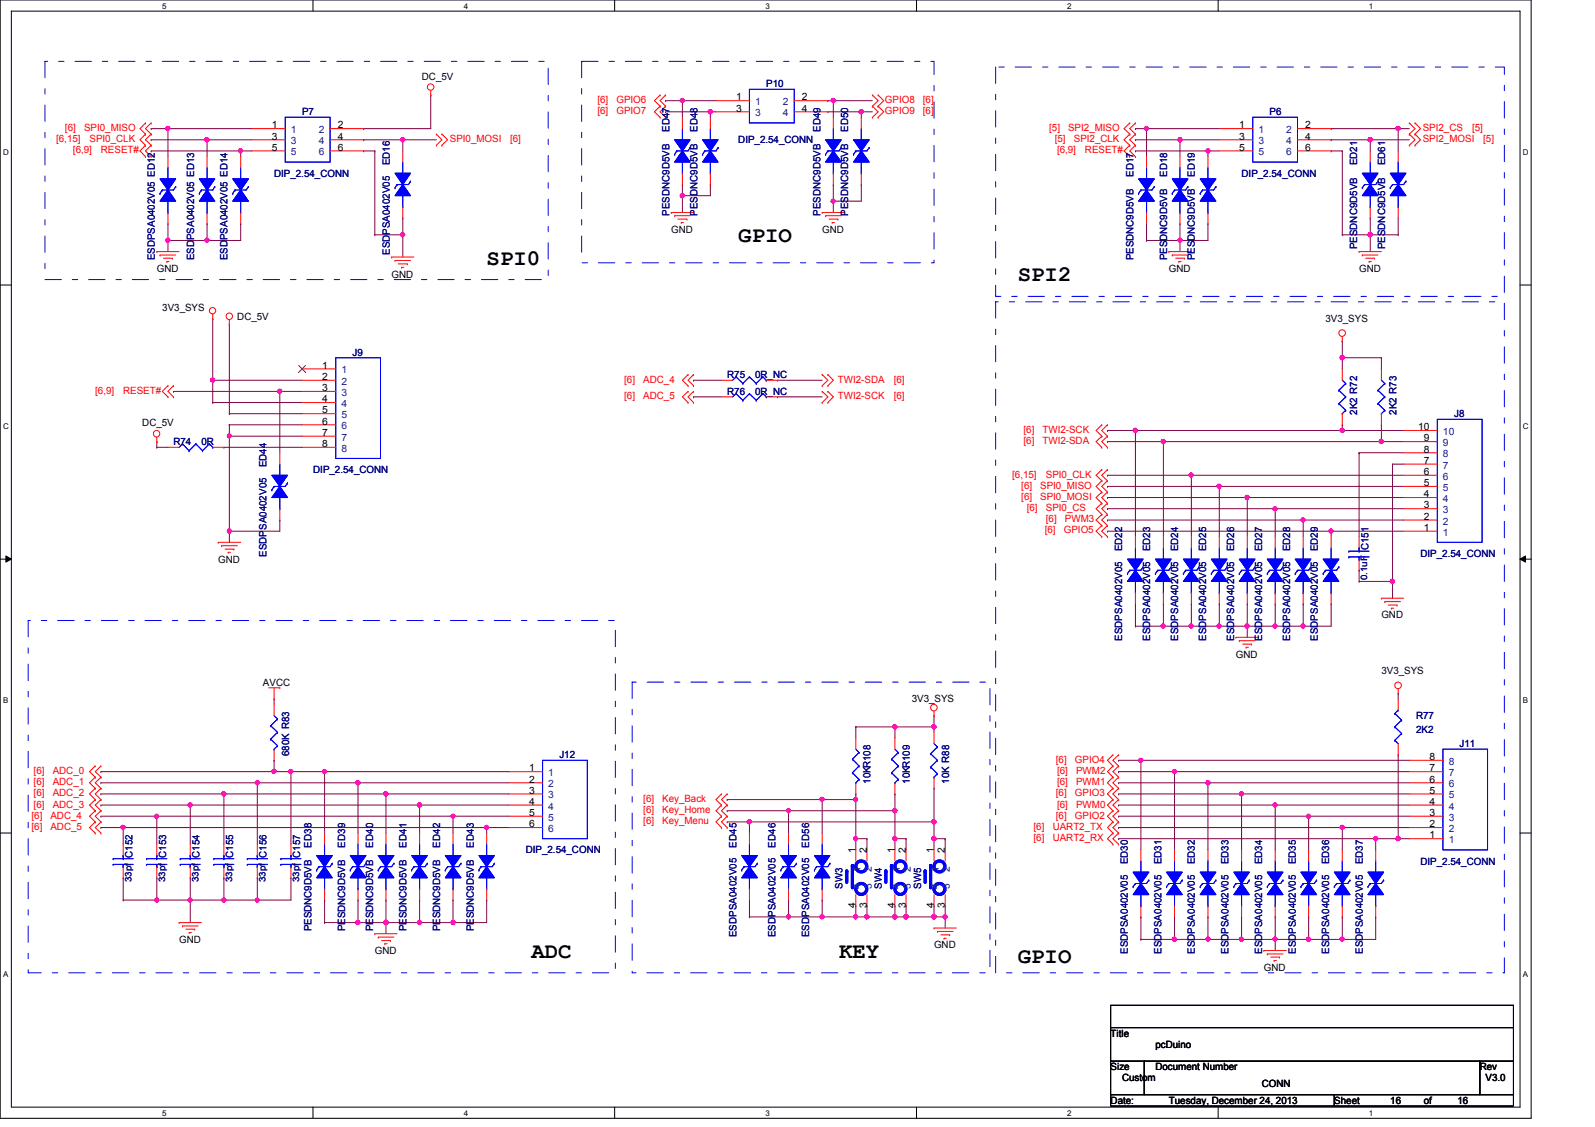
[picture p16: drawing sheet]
<svg xmlns="http://www.w3.org/2000/svg" width="297mm" height="210mm" viewBox="0 0 297 210" stroke-linecap="round" stroke-linejoin="round" font-family="sans-serif">
<defs><g id="words">
<g font-size="4.1">
<text x="137.5" y="45.1">GPIO</text>
<text x="90.6" y="49.3">SPI0</text>
<text x="189.6" y="52.4">SPI2</text>
<text x="99" y="178.4">ADC</text>
<text x="156.2" y="178.4">KEY</text>
<text x="189.6" y="179.5">GPIO</text>
</g>
<g font-size="1.9">
<text x="78.6" y="14.8">DC_5V</text>
<text x="50.6" y="23.9">1</text>
<text x="62.9" y="23.9">2</text>
<text x="137.1" y="18.7">1</text>
<text x="137.1" y="20.8">3</text>
<text x="149.3" y="18.7">2</text>
<text x="149.3" y="20.8">4</text>
<text x="230.8" y="23.9">1</text>
<text x="243.1" y="23.9">2</text>
<text x="50.6" y="26">3</text>
<text x="50.6" y="28.1">5</text>
<text x="62.9" y="26">4</text>
<text x="62.9" y="28.1">6</text>
<text x="230.8" y="26">3</text>
<text x="230.8" y="28.1">5</text>
<text x="243.1" y="26">4</text>
<text x="243.1" y="28.1">6</text>
<text x="125" y="43.3">GND</text>
<text x="153.1" y="43.3">GND</text>
<text x="29.2" y="50.6">GND</text>
<text x="72.9" y="51.7">GND</text>
<text x="217.7" y="50.6">GND</text>
<text x="253.1" y="50.6">GND</text>
<text x="30.2" y="57.9">3V3_SYS</text>
<text x="44.2" y="59.6">DC_5V</text>
<text x="246.8" y="60">3V3_SYS</text>
<text x="60" y="68.7">1</text>
<text x="60" y="70.8">2</text>
<text x="60" y="72.9">3</text>
<text x="60" y="74.9">4</text>
<text x="60" y="77">5</text>
<text x="26.5" y="79.4">DC_5V</text>
<text x="60" y="79.1">6</text>
<text x="60" y="81.2">7</text>
<text x="60" y="83.3">8</text>
<text x="264.1" y="80.1">10</text>
<text x="265.2" y="82.2">9</text>
<text x="265.2" y="84.3">8</text>
<text x="265.2" y="86.4">7</text>
<text x="265.2" y="88.5">6</text>
<text x="265.2" y="90.6">5</text>
<text x="265.2" y="92.6">4</text>
<text x="265.2" y="94.7">3</text>
<text x="265.2" y="96.8">2</text>
<text x="265.2" y="98.9">1</text>
<text x="40.6" y="104.8">GND</text>
<text x="257.3" y="115.2">GND</text>
<text x="230.2" y="122.5">GND</text>
<text x="257.3" y="125.6">3V3_SYS</text>
<text x="49" y="127.7">AVCC</text>
<text x="169.8" y="130.8">3V3_SYS</text>
<text x="98.5" y="143.7">1</text>
<text x="266.2" y="141.6">8</text>
<text x="266.2" y="143.7">7</text>
<text x="98.5" y="145.8">2</text>
<text x="98.5" y="147.8">3</text>
<text x="98.5" y="149.9">4</text>
<text x="266.2" y="145.8">6</text>
<text x="266.2" y="147.8">5</text>
<text x="266.2" y="149.9">4</text>
<text x="98.5" y="152">5</text>
<text x="98.5" y="154.1">6</text>
<text x="266.2" y="152">3</text>
<text x="266.2" y="154.1">2</text>
<text x="159.3" y="158.9" transform="rotate(-90 159.3 158.9)">1</text>
<text x="161.4" y="158.9" transform="rotate(-90 161.4 158.9)">2</text>
<text x="166.6" y="158.9" transform="rotate(-90 166.6 158.9)">1</text>
<text x="168.7" y="158.9" transform="rotate(-90 168.7 158.9)">2</text>
<text x="173.9" y="158.9" transform="rotate(-90 173.9 158.9)">1</text>
<text x="176" y="158.9" transform="rotate(-90 176 158.9)">2</text>
<text x="266.2" y="156.2">1</text>
<text x="159.3" y="169.1" transform="rotate(-90 159.3 169.1)">4</text>
<text x="161.4" y="169.1" transform="rotate(-90 161.4 169.1)">3</text>
<text x="166.6" y="169.1" transform="rotate(-90 166.6 169.1)">4</text>
<text x="168.7" y="169.1" transform="rotate(-90 168.7 169.1)">3</text>
<text x="173.9" y="169.1" transform="rotate(-90 173.9 169.1)">4</text>
<text x="176" y="169.1" transform="rotate(-90 176 169.1)">3</text>
<text x="33.4" y="175.6">GND</text>
<text x="69.8" y="177.7">GND</text>
<text x="173.9" y="176.7">GND</text>
<text x="235.4" y="180.8">GND</text>
<text x="206.8" y="193.1">Title</text>
<text x="215.2" y="195.2">pcDuino</text>
<text x="206.8" y="199.3">Size</text>
<text x="209" y="201.4">Custom</text>
<text x="215.2" y="199.3">Document Number</text>
<text x="235" y="202.5">CONN</text>
<text x="275.6" y="199.3">Rev</text>
<text x="276.6" y="201.4">V3.0</text>
<text x="206.8" y="205.6">Date:</text>
<text x="217.7" y="205.6">Tuesday, December 24, 2013</text>
<text x="248.5" y="205.6">Sheet</text>
<text x="258.9" y="205.6">16</text>
<text x="265.2" y="205.6">of</text>
<text x="271.4" y="205.6">16</text>
</g>
<g font-size="1.9" fill="#000080">
<text x="142.7" y="16.3">P10</text>
<text x="56.3" y="21.5">P7</text>
<text x="236.4" y="21.5">P6</text>
<text x="124.7" y="24.6" transform="rotate(-90 124.7 24.6)">ED47</text>
<text x="129.9" y="24.6" transform="rotate(-90 129.9 24.6)">ED48</text>
<text x="137.5" y="26.7">DIP_2.54_CONN</text>
<text x="152.8" y="24.6" transform="rotate(-90 152.8 24.6)">ED49</text>
<text x="158" y="24.6" transform="rotate(-90 158 24.6)">ED50</text>
<text x="51.1" y="32.9">DIP_2.54_CONN</text>
<text x="72.6" y="30.8" transform="rotate(-90 72.6 30.8)">ED16</text>
<text x="211.1" y="32.9" transform="rotate(-90 211.1 32.9)">ED17</text>
<text x="217.3" y="32.9" transform="rotate(-90 217.3 32.9)">ED18</text>
<text x="222.5" y="32.9" transform="rotate(-90 222.5 32.9)">ED19</text>
<text x="231.2" y="32.9">DIP_2.54_CONN</text>
<text x="252.7" y="30.8" transform="rotate(-90 252.7 30.8)">ED21</text>
<text x="257.9" y="30.8" transform="rotate(-90 257.9 30.8)">ED61</text>
<text x="124.7" y="40.2" transform="rotate(-90 124.7 40.2)">PESDNC9D5VB</text>
<text x="129.9" y="40.2" transform="rotate(-90 129.9 40.2)">PESDNC9D5VB</text>
<text x="152.8" y="40.2" transform="rotate(-90 152.8 40.2)">PESDNC9D5VB</text>
<text x="158" y="40.2" transform="rotate(-90 158 40.2)">PESDNC9D5VB</text>
<text x="72.6" y="47.5" transform="rotate(-90 72.6 47.5)">ESDPSA0402V05</text>
<text x="252.7" y="46.4" transform="rotate(-90 252.7 46.4)">PESDNC9D5VB</text>
<text x="257.9" y="46.4" transform="rotate(-90 257.9 46.4)">PESDNC9D5VB</text>
<text x="28.8" y="48.5" transform="rotate(-90 28.8 48.5)">ESDPSA0402V05 ED12</text>
<text x="36.1" y="48.5" transform="rotate(-90 36.1 48.5)">ESDPSA0402V05 ED13</text>
<text x="42.4" y="48.5" transform="rotate(-90 42.4 48.5)">ESDPSA0402V05 ED14</text>
<text x="211.1" y="48.5" transform="rotate(-90 211.1 48.5)">PESDNC9D5VB</text>
<text x="217.3" y="48.5" transform="rotate(-90 217.3 48.5)">PESDNC9D5VB</text>
<text x="222.5" y="48.5" transform="rotate(-90 222.5 48.5)">PESDNC9D5VB</text>
<text x="65.7" y="66.3">J9</text>
<text x="135.4" y="70.4">R75</text>
<text x="140.6" y="70.4">0R_NC</text>
<text x="135.4" y="73.5">R76</text>
<text x="140.6" y="73.5">0R_NC</text>
<text x="252.7" y="77.3" transform="rotate(-90 252.7 77.3)">2K2 R72</text>
<text x="260.1" y="77.3" transform="rotate(-90 260.1 77.3)">2K2 R73</text>
<text x="270.8" y="77.7">J8</text>
<text x="32.3" y="82.9">R74</text>
<text x="37.5" y="82.9">0R</text>
<text x="49.7" y="87" transform="rotate(-90 49.7 87)">ED44</text>
<text x="58.3" y="88.1">DIP_2.54_CONN</text>
<text x="49.7" y="103.7" transform="rotate(-90 49.7 103.7)">ESDPSA0402V05</text>
<text x="209" y="102.7" transform="rotate(-90 209 102.7)">ED22</text>
<text x="214.2" y="102.7" transform="rotate(-90 214.2 102.7)">ED23</text>
<text x="219.4" y="102.7" transform="rotate(-90 219.4 102.7)">ED24</text>
<text x="224.6" y="102.7" transform="rotate(-90 224.6 102.7)">ED25</text>
<text x="229.8" y="102.7" transform="rotate(-90 229.8 102.7)">ED26</text>
<text x="235" y="102.7" transform="rotate(-90 235 102.7)">ED27</text>
<text x="240.2" y="102.7" transform="rotate(-90 240.2 102.7)">ED28</text>
<text x="245.4" y="102.7" transform="rotate(-90 245.4 102.7)">ED29</text>
<text x="254.8" y="102.4" transform="rotate(-90 254.8 102.4)">C151</text>
<text x="264.5" y="103.8">DIP_2.54_CONN</text>
<text x="209" y="119.3" transform="rotate(-90 209 119.3)">ESDPSA0402V05</text>
<text x="214.2" y="119.3" transform="rotate(-90 214.2 119.3)">ESDPSA0402V05</text>
<text x="219.4" y="119.3" transform="rotate(-90 219.4 119.3)">ESDPSA0402V05</text>
<text x="224.6" y="119.3" transform="rotate(-90 224.6 119.3)">ESDPSA0402V05</text>
<text x="229.8" y="119.3" transform="rotate(-90 229.8 119.3)">ESDPSA0402V05</text>
<text x="235" y="119.3" transform="rotate(-90 235 119.3)">ESDPSA0402V05</text>
<text x="240.2" y="119.3" transform="rotate(-90 240.2 119.3)">ESDPSA0402V05</text>
<text x="245.4" y="119.3" transform="rotate(-90 245.4 119.3)">ESDPSA0402V05</text>
<text x="263.7" y="133.9">R77</text>
<text x="263.7" y="136.4">2K2</text>
<text x="53.8" y="140.8" transform="rotate(-90 53.8 140.8)">680K R83</text>
<text x="104.2" y="141.2">J12</text>
<text x="271.8" y="139.1">J11</text>
<text x="162.1" y="146" transform="rotate(-90 162.1 146)">10KR108</text>
<text x="169.4" y="146" transform="rotate(-90 169.4 146)">10KR109</text>
<text x="176.7" y="146" transform="rotate(-90 176.7 146)">10K R88</text>
<text x="24.7" y="159.7" transform="rotate(-90 24.7 159.7)">C152</text>
<text x="30.9" y="159.7" transform="rotate(-90 30.9 159.7)">C153</text>
<text x="37.2" y="159.7" transform="rotate(-90 37.2 159.7)">C154</text>
<text x="43.4" y="159.7" transform="rotate(-90 43.4 159.7)">C155</text>
<text x="49.7" y="159.7" transform="rotate(-90 49.7 159.7)">C156</text>
<text x="55.9" y="159.7" transform="rotate(-90 55.9 159.7)">C157</text>
<text x="58" y="157.9" transform="rotate(-90 58 157.9)">ED38</text>
<text x="64.3" y="157.9" transform="rotate(-90 64.3 157.9)">ED39</text>
<text x="69.5" y="157.9" transform="rotate(-90 69.5 157.9)">ED40</text>
<text x="75.7" y="157.9" transform="rotate(-90 75.7 157.9)">ED41</text>
<text x="82" y="157.9" transform="rotate(-90 82 157.9)">ED42</text>
<text x="88.2" y="157.9" transform="rotate(-90 88.2 157.9)">ED43</text>
<text x="97.9" y="158.9">DIP_2.54_CONN</text>
<text x="137.2" y="157.9" transform="rotate(-90 137.2 157.9)">ED45</text>
<text x="144.4" y="157.9" transform="rotate(-90 144.4 157.9)">ED46</text>
<text x="150.7" y="157.9" transform="rotate(-90 150.7 157.9)">ED56</text>
<text x="210.1" y="161" transform="rotate(-90 210.1 161)">ED30</text>
<text x="216.3" y="161" transform="rotate(-90 216.3 161)">ED31</text>
<text x="222.5" y="161" transform="rotate(-90 222.5 161)">ED32</text>
<text x="228.8" y="161" transform="rotate(-90 228.8 161)">ED33</text>
<text x="235" y="161" transform="rotate(-90 235 161)">ED34</text>
<text x="241.3" y="161" transform="rotate(-90 241.3 161)">ED35</text>
<text x="247.5" y="161" transform="rotate(-90 247.5 161)">ED36</text>
<text x="253.8" y="161" transform="rotate(-90 253.8 161)">ED37</text>
<text x="264.5" y="161">DIP_2.54_CONN</text>
<text x="156.9" y="165.6" transform="rotate(-90 156.9 165.6)">SW3</text>
<text x="164.2" y="165.6" transform="rotate(-90 164.2 165.6)">SW4</text>
<text x="171.5" y="165.6" transform="rotate(-90 171.5 165.6)">SW5</text>
<text x="58" y="173.5" transform="rotate(-90 58 173.5)">PESDNC9D5VB</text>
<text x="64.3" y="173.5" transform="rotate(-90 64.3 173.5)">PESDNC9D5VB</text>
<text x="69.5" y="173.5" transform="rotate(-90 69.5 173.5)">PESDNC9D5VB</text>
<text x="75.7" y="173.5" transform="rotate(-90 75.7 173.5)">PESDNC9D5VB</text>
<text x="82" y="173.5" transform="rotate(-90 82 173.5)">PESDNC9D5VB</text>
<text x="88.2" y="173.5" transform="rotate(-90 88.2 173.5)">PESDNC9D5VB</text>
<text x="137.2" y="174.5" transform="rotate(-90 137.2 174.5)">ESDPSA0402V05</text>
<text x="144.4" y="174.5" transform="rotate(-90 144.4 174.5)">ESDPSA0402V05</text>
<text x="150.7" y="174.5" transform="rotate(-90 150.7 174.5)">ESDPSA0402V05</text>
<text x="210.1" y="177.7" transform="rotate(-90 210.1 177.7)">ESDPSA0402V05</text>
<text x="216.3" y="177.7" transform="rotate(-90 216.3 177.7)">ESDPSA0402V05</text>
<text x="222.5" y="177.7" transform="rotate(-90 222.5 177.7)">ESDPSA0402V05</text>
<text x="228.8" y="177.7" transform="rotate(-90 228.8 177.7)">ESDPSA0402V05</text>
<text x="235" y="177.7" transform="rotate(-90 235 177.7)">ESDPSA0402V05</text>
<text x="241.3" y="177.7" transform="rotate(-90 241.3 177.7)">ESDPSA0402V05</text>
<text x="247.5" y="177.7" transform="rotate(-90 247.5 177.7)">ESDPSA0402V05</text>
<text x="253.8" y="177.7" transform="rotate(-90 253.8 177.7)">ESDPSA0402V05</text>
</g>
<g font-size="1.9" fill="#f00">
<text x="111.2" y="19.2">[6]</text>
<text x="111.2" y="21.3">[6]</text>
<text x="114.8" y="19.2">GPIO6</text>
<text x="114.8" y="21.3">GPIO7</text>
<text x="164.8" y="19.2">GPIO8</text>
<text x="164.8" y="21.3">GPIO9</text>
<text x="171.9" y="19.2">[6]</text>
<text x="171.9" y="21.3">[6]</text>
<text x="10.5" y="26.5">[6,15]</text>
<text x="12.1" y="24.4">[6]</text>
<text x="13.6" y="28.5">[6,9]</text>
<text x="15.7" y="24.4">SPI0_MISO</text>
<text x="16.7" y="26.5">SPI0_CLK</text>
<text x="18.8" y="28.5">RESET#</text>
<text x="83.8" y="26.5">SPI0_MOSI</text>
<text x="95" y="26.5">[6]</text>
<text x="195.4" y="24.4">[5]</text>
<text x="196.4" y="26.5">[5]</text>
<text x="196.8" y="28.5">[6,9]</text>
<text x="198.9" y="24.4">SPI2_MISO</text>
<text x="200" y="26.5">SPI2_CLK</text>
<text x="202.1" y="28.5">RESET#</text>
<text x="265" y="26.5">SPI2_MOSI</text>
<text x="265" y="24.4">SPI2_CS</text>
<text x="274.1" y="24.4">[5]</text>
<text x="276.2" y="26.5">[5]</text>
<text x="116.2" y="71.2">[6]</text>
<text x="119.8" y="71.2">ADC_4</text>
<text x="156" y="71.2">TWI2-SDA</text>
<text x="166.5" y="71.2">[6]</text>
<text x="17.7" y="73.3">[6,9]</text>
<text x="22.9" y="73.3">RESET#</text>
<text x="116.2" y="74.4">[6]</text>
<text x="119.8" y="74.4">ADC_5</text>
<text x="156" y="74.4">TWI2-SCK</text>
<text x="166.5" y="74.4">[6]</text>
<text x="190.6" y="80.6">[6]</text>
<text x="190.6" y="82.7">[6]</text>
<text x="194.1" y="80.6">TWI2-SCK</text>
<text x="194.1" y="82.7">TWI2-SDA</text>
<text x="188.5" y="88.9">[6,15]</text>
<text x="194.8" y="88.9">SPI0_CLK</text>
<text x="190.2" y="93.1">[6]</text>
<text x="190.2" y="91">[6]</text>
<text x="191.2" y="95.2">[6]</text>
<text x="193.7" y="93.1">SPI0_MOSI</text>
<text x="193.7" y="91">SPI0_MISO</text>
<text x="194.8" y="95.2">SPI0_CS</text>
<text x="194.6" y="99.4">[6]</text>
<text x="194.8" y="97.3">[6]</text>
<text x="198.1" y="99.4">GPIO5</text>
<text x="198.3" y="97.3">PWM3</text>
<text x="196.6" y="142.1">[6]</text>
<text x="200.2" y="142.1">GPIO4</text>
<text x="6.3" y="148.3">[6]</text>
<text x="6.3" y="144.1">[6]</text>
<text x="6.3" y="146.2">[6]</text>
<text x="9.8" y="148.3">ADC_2</text>
<text x="9.8" y="144.1">ADC_0</text>
<text x="9.8" y="146.2">ADC_1</text>
<text x="119.8" y="149.4">[6]</text>
<text x="123.3" y="149.4">Key_Back</text>
<text x="196.6" y="148.3">[6]</text>
<text x="196.8" y="146.2">[6]</text>
<text x="196.8" y="144.1">[6]</text>
<text x="200.2" y="148.3">GPIO3</text>
<text x="200.4" y="146.2">PWM1</text>
<text x="200.4" y="144.1">PWM2</text>
<text x="5.9" y="154.6">[6]</text>
<text x="5.9" y="152.5">[6]</text>
<text x="6.3" y="150.4">[6]</text>
<text x="9.4" y="154.6">ADC_5</text>
<text x="9.4" y="152.5">ADC_4</text>
<text x="9.8" y="150.4">ADC_3</text>
<text x="119.8" y="151.4">[6]</text>
<text x="119.8" y="153.5">[6]</text>
<text x="123.3" y="151.4">Key_Home</text>
<text x="123.3" y="153.5">Key_Menu</text>
<text x="192.5" y="154.6">[6]</text>
<text x="196" y="154.6">UART2_TX</text>
<text x="196.6" y="152.5">[6]</text>
<text x="196.8" y="150.4">[6]</text>
<text x="200.2" y="152.5">GPIO2</text>
<text x="200.4" y="150.4">PWM0</text>
<text x="192.5" y="156.6">[6]</text>
<text x="196" y="156.6">UART2_RX</text>
</g>
<g font-size="1.9" fill="#004080">
<text x="140.6" y="19.6">1</text>
<text x="140.6" y="21.7">3</text>
<text x="145.8" y="19.6">2</text>
<text x="145.8" y="21.7">4</text>
<text x="54.2" y="24.8">1</text>
<text x="54.2" y="26.9">3</text>
<text x="54.2" y="29">5</text>
<text x="59.3" y="24.8">2</text>
<text x="59.3" y="26.9">4</text>
<text x="59.3" y="29">6</text>
<text x="234.4" y="24.8">1</text>
<text x="234.4" y="26.9">3</text>
<text x="234.4" y="29">5</text>
<text x="239.5" y="24.8">2</text>
<text x="239.5" y="26.9">4</text>
<text x="239.5" y="29">6</text>
<text x="63.6" y="69.6">1</text>
<text x="63.6" y="71.7">2</text>
<text x="63.6" y="73.7">3</text>
<text x="63.6" y="75.8">4</text>
<text x="63.6" y="77.9">5</text>
<text x="63.6" y="80">6</text>
<text x="63.6" y="82.1">7</text>
<text x="268.7" y="83.1">9</text>
<text x="268.7" y="81">10</text>
<text x="63.6" y="84.2">8</text>
<text x="268.7" y="85.2">8</text>
<text x="268.7" y="87.3">7</text>
<text x="268.7" y="89.4">6</text>
<text x="268.7" y="91.4">5</text>
<text x="268.7" y="93.5">4</text>
<text x="268.7" y="95.6">3</text>
<text x="268.7" y="97.7">2</text>
<text x="268.7" y="99.8">1</text>
<text x="269.8" y="142.5">8</text>
<text x="102.1" y="144.6">1</text>
<text x="102.1" y="146.6">2</text>
<text x="102.1" y="148.7">3</text>
<text x="269.8" y="144.6">7</text>
<text x="269.8" y="146.6">6</text>
<text x="269.8" y="148.7">5</text>
<text x="102.1" y="150.8">4</text>
<text x="102.1" y="152.9">5</text>
<text x="102.1" y="155">6</text>
<text x="269.8" y="150.8">4</text>
<text x="269.8" y="152.9">3</text>
<text x="269.8" y="155">2</text>
<text x="269.8" y="157.1">1</text>
<text x="160.3" y="165.6" transform="rotate(-90 160.3 165.6)">4</text>
<text x="160.3" y="162.5" transform="rotate(-90 160.3 162.5)">1</text>
<text x="162.3" y="165.6" transform="rotate(-90 162.3 165.6)">3</text>
<text x="162.3" y="162.5" transform="rotate(-90 162.3 162.5)">2</text>
<text x="167.6" y="165.6" transform="rotate(-90 167.6 165.6)">4</text>
<text x="167.6" y="162.5" transform="rotate(-90 167.6 162.5)">1</text>
<text x="169.6" y="165.6" transform="rotate(-90 169.6 165.6)">3</text>
<text x="169.6" y="162.5" transform="rotate(-90 169.6 162.5)">2</text>
<text x="174.8" y="165.6" transform="rotate(-90 174.8 165.6)">4</text>
<text x="174.8" y="162.5" transform="rotate(-90 174.8 162.5)">1</text>
<text x="176.9" y="165.6" transform="rotate(-90 176.9 165.6)">3</text>
<text x="176.9" y="162.5" transform="rotate(-90 176.9 162.5)">2</text>
</g>
<g font-size="1.7" fill="#000080">
<text x="254.6" y="108.1" transform="rotate(-90 254.6 108.1)">0.1uF</text>
<text x="24.5" y="164.3" transform="rotate(-90 24.5 164.3)">33pf</text>
<text x="30.7" y="164.3" transform="rotate(-90 30.7 164.3)">33pf</text>
<text x="37" y="164.3" transform="rotate(-90 37 164.3)">33pf</text>
<text x="43.2" y="164.3" transform="rotate(-90 43.2 164.3)">33pf</text>
<text x="49.4" y="164.3" transform="rotate(-90 49.4 164.3)">33pf</text>
<text x="55.7" y="164.3" transform="rotate(-90 55.7 164.3)">33pf</text>
</g>
<g font-size="1.5">
<text x="30.2" y="1.6">5</text>
<text x="86.4" y="1.6">4</text>
<text x="142.5" y="1.6">3</text>
<text x="198.8" y="1.6">2</text>
<text x="254.9" y="1.6">1</text>
<text x=".6" y="28.9">D</text>
<text x="283.6" y="28.9">D</text>
<text x=".6" y="79.9">C</text>
<text x="283.6" y="79.9">C</text>
<text x=".6" y="131">B</text>
<text x="283.6" y="131">B</text>
<text x=".6" y="182">A</text>
<text x="283.6" y="182">A</text>
<text x="30.2" y="207.8">5</text>
<text x="86.4" y="207.8">4</text>
<text x="142.5" y="207.8">3</text>
<text x="198.8" y="207.8">2</text>
<text x="254.9" y="207.8">1</text>
</g>
</g></defs>
<path d="M0 0h285.2v208.3h-285.2zM2.1 2.1h281v204.1h-281z" fill="none" stroke="#000" stroke-width=".19"/>
<g fill="#fff">
<path d="M30.2 .3h.8v1.6h-.8z"/>
<path d="M30.2 206.5h.8v1.6h-.8z"/>
</g>
<path d="M58.3 0v2.1M58.3 206.2v2.1" fill="none" stroke="#000" stroke-width=".19"/>
<g fill="#fff">
<path d="M86.4 .3h.8v1.6h-.8z"/>
<path d="M86.4 206.5h.8v1.6h-.8z"/>
</g>
<path d="M114.5 0v2.1M114.5 206.2v2.1" fill="none" stroke="#000" stroke-width=".19"/>
<g fill="#fff">
<path d="M142.5 .3h.8v1.6h-.8z"/>
<path d="M142.5 206.5h.8v1.6h-.8z"/>
</g>
<path d="M170.7 0v2.1M170.7 206.2v2.1" fill="none" stroke="#000" stroke-width=".19"/>
<g fill="#fff">
<path d="M198.8 .3h.8v1.6h-.8z"/>
<path d="M198.8 206.5h.8v1.6h-.8z"/>
</g>
<path d="M226.9 0v2.1M226.9 206.2v2.1" fill="none" stroke="#000" stroke-width=".19"/>
<g fill="#fff">
<path d="M254.9 .3h.8v1.6h-.8z"/>
<path d="M254.9 206.5h.8v1.6h-.8z"/>
<path d="M.6 27.6h1v1.6h-1z"/>
<path d="M283.6 27.6h1.1v1.6h-1.1z"/>
<path d="M.6 78.6h1v1.6h-1z"/>
<path d="M283.6 78.6h1.1v1.6h-1.1z"/>
</g>
<path d="M0 53.1h2.1M283.1 53.1h2.1" fill="none" stroke="#000" stroke-width=".19"/>
<g fill="#fff">
<path d="M.6 129.6h1v1.7h-1z"/>
<path d="M283.6 129.6h1v1.7h-1z"/>
</g>
<path d="M0 104.1h2.1M1.1 103.5l1 .6-1 .6zM283.1 104.1l1-.6v1.2zM283.1 104.1h2.1" fill="none" stroke="#000" stroke-width=".19"/>
<path d="M1.1 103.5l1 .6-1 .6zM283.1 104.1l1-.6v1.2z" fill="#000"/>
<g fill="#fff">
<path d="M.6 180.6h1v1.7h-1z"/>
<path d="M283.6 180.6h1v1.7h-1z"/>
</g>
<path d="M0 155.2h2.1M283.1 155.2h2.1" fill="none" stroke="#000" stroke-width=".19"/>
<path d="M173.9 135.4h.1M173.9 135.4v1M159.4 148.9h.1M159.4 148.9v7.3M166.7 156.2h.1M166.7 156.2v2.1M173.9 156.2h.1M173.9 156.2v2.1" fill="none" stroke="#800040" stroke-width=".19"/>
<circle cx="173.9" cy="135.4" r=".4" fill="#f0f"/>
<circle cx="173.9" cy="135.4" r=".4" fill="none" stroke="#f0f" stroke-width=".19"/>
<path d="M159.4 135.4h.1M159.4 135.4v2.1M159.4 135.4h14.5M166.7 135.4h.1M166.7 135.4v2.1" fill="none" stroke="#800040" stroke-width=".19"/>
<circle cx="166.6" cy="135.4" r=".4" fill="#f0f"/>
<circle cx="166.6" cy="135.4" r=".4" fill="none" stroke="#f0f" stroke-width=".19"/>
<path d="M159.4 156.2h.1M159.4 156.2h2.1M161.5 156.2h.1M161.5 156.2v2.1" fill="none" stroke="#800040" stroke-width=".19"/>
<circle cx="159.3" cy="156.2" r=".39" fill="#f0f"/>
<circle cx="159.3" cy="156.2" r=".39" fill="none" stroke="#f0f" stroke-width=".19"/>
<path d="M159.4 156.2h.1M159.4 156.2v2.1M166.7 156.2h.1M166.7 156.2h2M168.7 156.2h.1M168.7 156.2v2.1" fill="none" stroke="#800040" stroke-width=".19"/>
<circle cx="166.6" cy="156.2" r=".4" fill="#f0f"/>
<circle cx="166.6" cy="156.2" r=".4" fill="none" stroke="#f0f" stroke-width=".19"/>
<path d="M166.7 151h.1M166.7 151v5.2M173.9 156.2h.1M173.9 156.2h2.1M176 156.2h.1M176 156.2v2.1" fill="none" stroke="#800040" stroke-width=".19"/>
<circle cx="173.9" cy="156.2" r=".4" fill="#f0f"/>
<circle cx="173.9" cy="156.2" r=".4" fill="none" stroke="#f0f" stroke-width=".19"/>
<path d="M176 170.8h.1M176 170.8v2" fill="none" stroke="#800040" stroke-width=".19"/>
<circle cx="176" cy="170.7" r=".4" fill="#f0f"/>
<circle cx="176" cy="170.7" r=".4" fill="none" stroke="#f0f" stroke-width=".19"/>
<path d="M161.5 168.7h.1M161.5 170.8h.1M161.5 168.7v2.1M166.7 168.7h.1M166.7 168.7v2.1h-5.2" fill="none" stroke="#800040" stroke-width=".19"/>
<circle cx="166.6" cy="170.7" r=".4" fill="#f0f"/>
<circle cx="166.6" cy="170.7" r=".4" fill="none" stroke="#f0f" stroke-width=".19"/>
<circle cx="161.4" cy="170.7" r=".4" fill="#f0f"/>
<circle cx="161.4" cy="170.7" r=".4" fill="none" stroke="#f0f" stroke-width=".19"/>
<path d="M168.7 168.7h.1M168.7 168.7v2.1" fill="none" stroke="#800040" stroke-width=".19"/>
<circle cx="168.7" cy="170.7" r=".4" fill="#f0f"/>
<circle cx="168.7" cy="170.7" r=".4" fill="none" stroke="#f0f" stroke-width=".19"/>
<path d="M173.9 168.7h.1M173.9 168.7v2.1" fill="none" stroke="#800040" stroke-width=".19"/>
<circle cx="173.9" cy="170.7" r=".4" fill="#f0f"/>
<circle cx="173.9" cy="170.7" r=".4" fill="none" stroke="#f0f" stroke-width=".19"/>
<path d="M153.1 148.9h.1M153.1 148.9h6.3M173.9 153.1h.1M173.9 153.1v3.1" fill="none" stroke="#800040" stroke-width=".19"/>
<circle cx="159.3" cy="148.9" r=".38" fill="#f0f"/>
<circle cx="159.3" cy="148.9" r=".38" fill="none" stroke="#f0f" stroke-width=".19"/>
<circle cx="153.1" cy="148.9" r=".39" fill="#f0f"/>
<circle cx="153.1" cy="148.9" r=".39" fill="none" stroke="#f0f" stroke-width=".19"/>
<path d="M146.9 151h.1M146.9 151h19.8" fill="none" stroke="#800040" stroke-width=".19"/>
<circle cx="166.6" cy="151" r=".4" fill="#f0f"/>
<circle cx="166.6" cy="151" r=".4" fill="none" stroke="#f0f" stroke-width=".19"/>
<path d="M139.6 153.1h.1M139.6 153.1h34.3" fill="none" stroke="#800040" stroke-width=".19"/>
<circle cx="173.9" cy="153.1" r=".4" fill="#f0f"/>
<circle cx="173.9" cy="153.1" r=".4" fill="none" stroke="#f0f" stroke-width=".19"/>
<circle cx="139.5" cy="153.1" r=".4" fill="#f0f"/>
<circle cx="139.5" cy="153.1" r=".4" fill="none" stroke="#f0f" stroke-width=".19"/>
<path d="M255.2 43.7h.1M255.2 43.7v3.2M173.9 133.3h.1M173.9 133.3v2.1M159.4 147.9h.1M159.4 147.9v1M166.7 147.9h.1M166.7 147.9v3.1M173.9 146.8h.1M173.9 146.8v6.3M159.4 168.7h.1M159.4 168.7v2.1" fill="none" stroke="#800040" stroke-width=".19"/>
<circle cx="255.2" cy="43.7" r=".4" fill="#f0f"/>
<circle cx="255.2" cy="43.7" r=".4" fill="none" stroke="#f0f" stroke-width=".19"/>
<g fill="none" stroke="#800040" stroke-width=".19">
<path d="M255.2 26h.1M255.2 26v2.1M260.4 129.1h.1M260.4 129.1v1.1M208.3 156.2h.1M208.3 156.2h47.9M260.4 140.6h.1M260.4 140.6v15.6M212.5 170.8h.1M212.5 170.8v4.2M218.7 170.8h.1M218.7 170.8v4.2"/>
<path d="M225 170.8h.1M225 170.8v4.2M231.2 170.8h.1M231.2 170.8v4.2M237.5 175h.1M237.5 170.8h.1M237.5 170.8v6.2M243.7 170.8h.1M243.7 170.8v4.2M256.2 170.8h.1M256.2 170.8v4.2"/>
</g>
<circle cx="243.7" cy="174.9" r=".39" fill="#f0f"/>
<circle cx="243.7" cy="174.9" r=".39" fill="none" stroke="#f0f" stroke-width=".19"/>
<path d="M250 175h.1M250 175h6.2" fill="none" stroke="#800040" stroke-width=".19"/>
<circle cx="250" cy="174.9" r=".39" fill="#f0f"/>
<circle cx="250" cy="174.9" r=".39" fill="none" stroke="#f0f" stroke-width=".19"/>
<g fill="none" stroke="#800040" stroke-width=".19">
<path d="M127.1 36.4h.1M127.1 36.4v3.2M90.6 154.1h.1M90.6 154.1h4.2M208.3 141.6h.1M208.3 143.7h.1M208.3 141.6h4.2M208.3 143.7h10.4M212.5 141.6h.1M212.5 141.6v16.7M218.7 143.7h.1M218.7 143.7v14.6"/>
<path d="M250 170.8h.1M250 170.8v4.2"/>
</g>
<circle cx="127.1" cy="36.4" r=".4" fill="#f0f"/>
<circle cx="127.1" cy="36.4" r=".4" fill="none" stroke="#f0f" stroke-width=".19"/>
<path d="M127.1 36.4h.1M132.3 34.4h.1M132.3 34.4v2h-5.2M208.3 145.8h.1M208.3 145.8h16.7M225 145.8h.1M225 145.8v12.5M231.2 147.9h.1M231.2 147.9v10.4" fill="none" stroke="#800040" stroke-width=".19"/>
<circle cx="231.2" cy="147.8" r=".4" fill="#f0f"/>
<circle cx="231.2" cy="147.8" r=".4" fill="none" stroke="#f0f" stroke-width=".19"/>
<path d="M31.3 44.8h.1M31.3 44.8v2.1M208.3 147.9h.1M208.3 147.9h22.9" fill="none" stroke="#800040" stroke-width=".19"/>
<circle cx="31.3" cy="44.7" r=".39" fill="#f0f"/>
<circle cx="31.3" cy="44.7" r=".39" fill="none" stroke="#f0f" stroke-width=".19"/>
<g fill="none" stroke="#800040" stroke-width=".19">
<path d="M123.9 18.8h.1M123.9 18.8h3.2M127.1 18.8h.1M127.1 18.8v3M28.1 24h.1M28.1 24h3.2M31.3 24h.1M31.3 24v5.2M38.6 26h.1M38.6 26v3.2M52.1 96.9h.1M52.1 96.9v2"/>
<path d="M208.3 149.9h.1M208.3 149.9h29.2M237.5 149.9h.1M237.5 149.9v8.4"/>
</g>
<circle cx="38.5" cy="26" r=".4" fill="#f0f"/>
<circle cx="38.5" cy="26" r=".4" fill="none" stroke="#f0f" stroke-width=".19"/>
<path d="M243.7 152h.1M243.7 152v6.3" fill="none" stroke="#800040" stroke-width=".19"/>
<circle cx="243.7" cy="152" r=".39" fill="#f0f"/>
<circle cx="243.7" cy="152" r=".39" fill="none" stroke="#f0f" stroke-width=".19"/>
<path d="M132.3 20.8h.1M132.3 20.8v1M208.3 152h.1M208.3 152h35.4" fill="none" stroke="#800040" stroke-width=".19"/>
<circle cx="132.3" cy="20.8" r=".4" fill="#f0f"/>
<circle cx="132.3" cy="20.8" r=".4" fill="none" stroke="#f0f" stroke-width=".19"/>
<g fill="none" stroke="#800040" stroke-width=".19">
<path d="M28.1 28.1h.1M28.1 28.1h16.7M44.8 28.1h.1M44.8 28.1v1.1M123.9 20.8h.1M123.9 20.8h8.4M31.3 44.8h.1M38.6 41.7h.1M38.6 41.7v3.1h-7.3M208.3 154.1h.1M208.3 154.1h41.7M250 154.1h.1"/>
<path d="M250 154.1v4.2"/>
</g>
<circle cx="38.5" cy="44.7" r=".39" fill="#f0f"/>
<circle cx="38.5" cy="44.7" r=".39" fill="none" stroke="#f0f" stroke-width=".19"/>
<path d="M155.2 34.4h.1M155.2 34.4v3.1M38.6 44.8h.1M44.8 41.7h.1M44.8 41.7v3.1h-6.2M42.7 79.1h.1M42.7 79.1h13.6M42.7 98.9h.1M42.7 98.9h9.4M42.7 98.9v2.1M256.2 156.2h.1M256.2 156.2v2.1" fill="none" stroke="#800040" stroke-width=".19"/>
<circle cx="42.7" cy="98.9" r=".39" fill="#f0f"/>
<circle cx="42.7" cy="98.9" r=".39" fill="none" stroke="#f0f" stroke-width=".19"/>
<path d="M155.2 37.5h.1M160.4 34.4h.1M160.4 34.4v3.1h-5.2" fill="none" stroke="#800040" stroke-width=".19"/>
<circle cx="155.2" cy="37.5" r=".39" fill="#f0f"/>
<circle cx="155.2" cy="37.5" r=".39" fill="none" stroke="#f0f" stroke-width=".19"/>
<path d="M154.2 18.8h.1M154.2 18.8h1M155.2 18.8h.1M155.2 18.8v3M155.2 37.5h.1M155.2 37.5v2.1M160.4 20.8h.1M160.4 20.8v1M39.6 75h.1M39.6 75h16.7M42.7 81.2h.1M42.7 81.2h13.6" fill="none" stroke="#800040" stroke-width=".19"/>
<circle cx="160.4" cy="20.8" r=".4" fill="#f0f"/>
<circle cx="160.4" cy="20.8" r=".4" fill="none" stroke="#f0f" stroke-width=".19"/>
<path d="M154.2 20.8h.1M154.2 20.8h6.2M39.6 70.8h.1M39.6 70.8h16.7M42.7 79.1h.1M42.7 79.1v2.1M259.3 86.4h.1M259.3 86.4h2.1M259.3 108.3h.1M259.3 108.3v3.1" fill="none" stroke="#800040" stroke-width=".19"/>
<circle cx="259.3" cy="108.3" r=".4" fill="#f0f"/>
<circle cx="259.3" cy="108.3" r=".4" fill="none" stroke="#f0f" stroke-width=".19"/>
<g fill="none" stroke="#800040" stroke-width=".19">
<path d="M67.7 26h.1M67.7 26h7.3M75 26h.1M75 26v2.1M247.9 26h.1M247.9 26h7.3M75 43.7h.1M75 43.7v4.2M42.7 77h.1M42.7 60.4h.1M42.7 77h13.6M42.7 60.4v16.6"/>
<path d="M52.1 72.9h.1M52.1 72.9h4.2M52.1 72.9v11.4M253.1 84.3h.1M253.1 84.3h8.3"/>
</g>
<circle cx="52.1" cy="72.9" r=".4" fill="#f0f"/>
<circle cx="52.1" cy="72.9" r=".4" fill="none" stroke="#f0f" stroke-width=".19"/>
<path d="M69.8 43.7h.1M69.8 43.7h5.2M32.3 72.9h.1M32.3 72.9h19.8" fill="none" stroke="#800040" stroke-width=".19"/>
<circle cx="75" cy="43.7" r=".4" fill="#f0f"/>
<circle cx="75" cy="43.7" r=".4" fill="none" stroke="#f0f" stroke-width=".19"/>
<path d="M41.7 83.3h.1M41.7 83.3h14.6M60.4 167.6h.1M60.4 167.6v4.2M71.9 171.8h.1M71.9 171.8v2.1" fill="none" stroke="#800040" stroke-width=".19"/>
<circle cx="71.9" cy="171.8" r=".4" fill="#f0f"/>
<circle cx="71.9" cy="171.8" r=".4" fill="none" stroke="#f0f" stroke-width=".19"/>
<path d="M253.1 84.3h.1M253.1 84.3v15.6M66.7 167.6h.1M66.7 171.8h.1M66.7 167.6v4.2M71.9 167.6h.1M71.9 167.6v4.2h-5.2" fill="none" stroke="#800040" stroke-width=".19"/>
<circle cx="66.6" cy="171.8" r=".4" fill="#f0f"/>
<circle cx="66.6" cy="171.8" r=".4" fill="none" stroke="#f0f" stroke-width=".19"/>
<path d="M71.9 171.8h.1M78.1 167.6h.1M78.1 167.6v4.2h-6.2" fill="none" stroke="#800040" stroke-width=".19"/>
<circle cx="71.9" cy="171.8" r=".4" fill="#f0f"/>
<circle cx="71.9" cy="171.8" r=".4" fill="none" stroke="#f0f" stroke-width=".19"/>
<path d="M78.1 171.8h.1M84.4 167.6h.1M84.4 167.6v4.2h-6.3" fill="none" stroke="#800040" stroke-width=".19"/>
<circle cx="78.1" cy="171.8" r=".4" fill="#f0f"/>
<circle cx="78.1" cy="171.8" r=".4" fill="none" stroke="#f0f" stroke-width=".19"/>
<path d="M84.4 171.8h.1M90.6 167.6h.1M90.6 167.6v4.2h-6.2" fill="none" stroke="#800040" stroke-width=".19"/>
<circle cx="84.4" cy="171.8" r=".39" fill="#f0f"/>
<circle cx="84.4" cy="171.8" r=".39" fill="none" stroke="#f0f" stroke-width=".19"/>
<path d="M39.6 70.8h.1M39.6 70.8v4.2M259.3 86.4h.1M259.3 86.4v21.9h-6.2M253.1 106.2h.1M253.1 108.3h.1M253.1 106.2v2.1" fill="none" stroke="#800040" stroke-width=".19"/>
<circle cx="39.6" cy="70.8" r=".38" fill="#f0f"/>
<circle cx="39.6" cy="70.8" r=".38" fill="none" stroke="#f0f" stroke-width=".19"/>
<path d="M127.1 18.8h.1M127.1 18.8h6.2M67.7 24h.1M67.7 24h12.5M160.4 20.8h.1M160.4 20.8h2.1" fill="none" stroke="#800040" stroke-width=".19"/>
<circle cx="127.1" cy="18.7" r=".39" fill="#f0f"/>
<circle cx="127.1" cy="18.7" r=".39" fill="none" stroke="#f0f" stroke-width=".19"/>
<path d="M155.2 18.8h.1M155.2 18.8h7.3" fill="none" stroke="#800040" stroke-width=".19"/>
<circle cx="155.2" cy="18.7" r=".39" fill="#f0f"/>
<circle cx="155.2" cy="18.7" r=".39" fill="none" stroke="#f0f" stroke-width=".19"/>
<path d="M132.3 20.8h.1M132.3 20.8h1M29.2 82.3h.1M29.2 83.3h.1M29.2 82.3v1M29.2 83.3h2.1M42.7 81.2h.1M42.7 81.2v17.7" fill="none" stroke="#800040" stroke-width=".19"/>
<circle cx="42.7" cy="81.2" r=".38" fill="#f0f"/>
<circle cx="42.7" cy="81.2" r=".38" fill="none" stroke="#f0f" stroke-width=".19"/>
<path d="M219.7 44.8h.1M219.7 44.8v2.1" fill="none" stroke="#800040" stroke-width=".19"/>
<circle cx="219.8" cy="44.7" r=".38" fill="#f0f"/>
<circle cx="219.8" cy="44.7" r=".38" fill="none" stroke="#f0f" stroke-width=".19"/>
<path d="M219.7 41.7h.1M219.7 44.8h.1M219.7 41.7v3.1M225 41.7h.1M225 41.7v3.1h-5.3M60.4 143.7h.1M60.4 143.7h34.4" fill="none" stroke="#800040" stroke-width=".19"/>
<circle cx="60.4" cy="143.7" r=".38" fill="#f0f"/>
<circle cx="60.4" cy="143.7" r=".38" fill="none" stroke="#f0f" stroke-width=".19"/>
<path d="M66.7 145.8h.1M66.7 145.8h28.1M71.9 147.9h.1M71.9 147.9h22.9" fill="none" stroke="#800040" stroke-width=".19"/>
<circle cx="71.9" cy="147.8" r=".4" fill="#f0f"/>
<circle cx="71.9" cy="147.8" r=".4" fill="none" stroke="#f0f" stroke-width=".19"/>
<path d="M78.1 149.9h.1M78.1 149.9h16.7" fill="none" stroke="#800040" stroke-width=".19"/>
<circle cx="78.1" cy="149.9" r=".4" fill="#f0f"/>
<circle cx="78.1" cy="149.9" r=".4" fill="none" stroke="#f0f" stroke-width=".19"/>
<path d="M84.4 152h.1M84.4 152h10.4" fill="none" stroke="#800040" stroke-width=".19"/>
<circle cx="84.4" cy="152" r=".38" fill="#f0f"/>
<circle cx="84.4" cy="152" r=".38" fill="none" stroke="#f0f" stroke-width=".19"/>
<path d="M211.5 80.2h.1M211.5 80.2v19.7" fill="none" stroke="#800040" stroke-width=".19"/>
<circle cx="211.4" cy="80.2" r=".39" fill="#f0f"/>
<circle cx="211.4" cy="80.2" r=".39" fill="none" stroke="#f0f" stroke-width=".19"/>
<path d="M206.2 80.2h.1M206.2 80.2h5.3M216.7 82.3h.1M216.7 82.3v17.6" fill="none" stroke="#800040" stroke-width=".19"/>
<circle cx="216.6" cy="82.2" r=".39" fill="#f0f"/>
<circle cx="216.6" cy="82.2" r=".39" fill="none" stroke="#f0f" stroke-width=".19"/>
<path d="M206.2 82.3h.1M206.2 82.3h10.5M250 80.2h.1M250 80.2h11.4" fill="none" stroke="#800040" stroke-width=".19"/>
<circle cx="250" cy="80.2" r=".4" fill="#f0f"/>
<circle cx="250" cy="80.2" r=".4" fill="none" stroke="#f0f" stroke-width=".19"/>
<path d="M257.3 82.3h.1M257.3 82.3h4.1" fill="none" stroke="#800040" stroke-width=".19"/>
<circle cx="257.2" cy="82.2" r=".4" fill="#f0f"/>
<circle cx="257.2" cy="82.2" r=".4" fill="none" stroke="#f0f" stroke-width=".19"/>
<g fill="none" stroke="#800040" stroke-width=".19">
<path d="M38.6 26h.1M38.6 26h8.3M127.1 34.4h.1M127.1 34.4v2M31.3 41.7h.1M31.3 41.7v3.1M75 40.6h.1M75 40.6v3.1M213.5 41.7h.1M213.5 41.7v3.1M250 43.7h.1M250 43.7h5.2"/>
<path d="M206.2 88.5h.1M206.2 90.6h.1M206.2 88.5h15.7M206.2 90.6h20.9M221.9 88.5h.1M221.9 88.5v11.4M227.1 90.6h.1M227.1 90.6v9.3M51.1 143.7h.1M51.1 143.7h3.1"/>
</g>
<circle cx="51" cy="143.7" r=".39" fill="#f0f"/>
<circle cx="51" cy="143.7" r=".39" fill="none" stroke="#f0f" stroke-width=".19"/>
<path d="M213.5 24h.1M213.5 24v5.2M255.2 40.6h.1M255.2 40.6v3.1M206.2 92.7h.1M206.2 92.7h26.1M232.3 92.7h.1M232.3 92.7v7.2" fill="none" stroke="#800040" stroke-width=".19"/>
<circle cx="213.5" cy="23.9" r=".39" fill="#f0f"/>
<circle cx="213.5" cy="23.9" r=".39" fill="none" stroke="#f0f" stroke-width=".19"/>
<g fill="none" stroke="#800040" stroke-width=".19">
<path d="M80.2 17.7h.1M80.2 17.7v6.3M67.7 28.1h.1M67.7 28.1h2.1M69.8 28.1h.1M69.8 28.1v15.6M211.5 24h.1M211.5 26h.1M211.5 28.1h.1M211.5 24h2M211.5 28.1h13.5M211.5 26h8.2"/>
<path d="M219.7 26h.1M219.7 26v3.2M225 28.1h.1M225 28.1v1.1M250 66.6h.1M250 66.6v2.1M206.2 94.7h.1M206.2 96.9h.1M206.2 94.7h31.3M206.2 96.9h36.5M237.5 94.7h.1M237.5 94.7v5.2"/>
<path d="M242.7 96.9h.1M242.7 96.9v3M51.1 141.6h.1M51.1 141.6v2.1M54.2 143.7h.1M54.2 143.7h6.2M60.4 143.7h.1M60.4 143.7v11.5"/>
</g>
<circle cx="54.2" cy="143.7" r=".39" fill="#f0f"/>
<circle cx="54.2" cy="143.7" r=".39" fill="none" stroke="#f0f" stroke-width=".19"/>
<g fill="none" stroke="#800040" stroke-width=".19">
<path d="M250 66.6h.1M250 79.1h.1M250 66.6h7.3M250 79.1v1.1h-38.5M257.3 66.6h.1M257.3 66.6v2.1M206.2 98.9h.1M206.2 98.9h41.7M211.5 80.2h.1M247.9 98.9h.1M247.9 98.9v1M260.4 156.2h.1"/>
<path d="M260.4 156.2h2.1"/>
</g>
<circle cx="260.4" cy="156.2" r=".4" fill="#f0f"/>
<circle cx="260.4" cy="156.2" r=".4" fill="none" stroke="#f0f" stroke-width=".19"/>
<path d="M250 154.1h.1M250 154.1h12.5" fill="none" stroke="#800040" stroke-width=".19"/>
<circle cx="250" cy="154.1" r=".39" fill="#f0f"/>
<circle cx="250" cy="154.1" r=".39" fill="none" stroke="#f0f" stroke-width=".19"/>
<path d="M212.5 141.6h.1M212.5 141.6h50M231.2 147.9h.1M231.2 147.9h31.3M243.7 152h.1M243.7 152h18.8" fill="none" stroke="#800040" stroke-width=".19"/>
<circle cx="212.5" cy="141.6" r=".39" fill="#f0f"/>
<circle cx="212.5" cy="141.6" r=".39" fill="none" stroke="#f0f" stroke-width=".19"/>
<path d="M247.9 98.9h.1M247.9 98.9h13.5" fill="none" stroke="#800040" stroke-width=".19"/>
<circle cx="247.8" cy="98.9" r=".39" fill="#f0f"/>
<circle cx="247.8" cy="98.9" r=".39" fill="none" stroke="#f0f" stroke-width=".19"/>
<path d="M227.1 90.6h.1M227.1 90.6h34.3" fill="none" stroke="#800040" stroke-width=".19"/>
<circle cx="227" cy="90.6" r=".39" fill="#f0f"/>
<circle cx="227" cy="90.6" r=".39" fill="none" stroke="#f0f" stroke-width=".19"/>
<path d="M257.3 79.1h.1M257.3 79.1v3.2h-40.6M216.7 82.3h.1M221.9 88.5h.1M221.9 88.5h39.5" fill="none" stroke="#800040" stroke-width=".19"/>
<circle cx="221.8" cy="88.5" r=".39" fill="#f0f"/>
<circle cx="221.8" cy="88.5" r=".39" fill="none" stroke="#f0f" stroke-width=".19"/>
<path d="M66.7 145.8h.1M66.7 145.8v9.4" fill="none" stroke="#800040" stroke-width=".19"/>
<circle cx="66.6" cy="145.8" r=".4" fill="#f0f"/>
<circle cx="66.6" cy="145.8" r=".4" fill="none" stroke="#f0f" stroke-width=".19"/>
<path d="M75 26h.1M75 26h6.3M47.9 145.8h.1M47.9 145.8h18.8" fill="none" stroke="#800040" stroke-width=".19"/>
<circle cx="75" cy="26" r=".4" fill="#f0f"/>
<circle cx="75" cy="26" r=".4" fill="none" stroke="#f0f" stroke-width=".19"/>
<path d="M18.8 154.1h.1M18.8 154.1h4.1M22.9 154.1h.1M22.9 154.1v3.1M29.2 152h.1M29.2 152v5.2" fill="none" stroke="#800040" stroke-width=".19"/>
<circle cx="29.2" cy="152" r=".38" fill="#f0f"/>
<circle cx="29.2" cy="152" r=".38" fill="none" stroke="#f0f" stroke-width=".19"/>
<path d="M18.8 152h.1M18.8 152h10.4M35.4 149.9h.1M35.4 149.9v7.3" fill="none" stroke="#800040" stroke-width=".19"/>
<circle cx="35.4" cy="149.9" r=".4" fill="#f0f"/>
<circle cx="35.4" cy="149.9" r=".4" fill="none" stroke="#f0f" stroke-width=".19"/>
<path d="M18.8 149.9h.1M18.8 149.9h16.6M41.7 147.9h.1M41.7 147.9v9.3" fill="none" stroke="#800040" stroke-width=".19"/>
<circle cx="41.7" cy="147.8" r=".4" fill="#f0f"/>
<circle cx="41.7" cy="147.8" r=".4" fill="none" stroke="#f0f" stroke-width=".19"/>
<path d="M211.5 112.5h.1M211.5 112.5v4.1M18.8 147.9h.1M18.8 147.9h22.9M47.9 145.8h.1M47.9 145.8v11.4" fill="none" stroke="#800040" stroke-width=".19"/>
<circle cx="47.9" cy="145.8" r=".39" fill="#f0f"/>
<circle cx="47.9" cy="145.8" r=".39" fill="none" stroke="#f0f" stroke-width=".19"/>
<g fill="none" stroke="#800040" stroke-width=".19">
<path d="M232.3 116.6h.1M232.3 116.6v2.1M247.9 112.5h.1M247.9 112.5v4.1M51.1 130.2h.1M51.1 130.2v1M18.8 145.8h.1M18.8 143.7h.1M18.8 145.8h29.1M18.8 143.7h32.3M41.7 147.9h.1M41.7 147.9h30.2"/>
<path d="M54.2 143.7h.1M54.2 143.7v13.5M71.9 147.9h.1M71.9 147.9v7.3M22.9 163.5h.1M22.9 163.5v4.1M47.9 167.6h.1M54.2 163.5h.1M54.2 163.5v4.1h-6.3"/>
</g>
<circle cx="47.9" cy="167.6" r=".38" fill="#f0f"/>
<circle cx="47.9" cy="167.6" r=".38" fill="none" stroke="#f0f" stroke-width=".19"/>
<path d="M29.2 163.5h.1M29.2 163.5v4.1M35.4 167.6h.1M35.4 167.6v4.2" fill="none" stroke="#800040" stroke-width=".19"/>
<circle cx="29.2" cy="167.6" r=".38" fill="#f0f"/>
<circle cx="29.2" cy="167.6" r=".38" fill="none" stroke="#f0f" stroke-width=".19"/>
<path d="M35.4 163.5h.1M35.4 167.6h.1M35.4 163.5v4.1M41.7 163.5h.1M41.7 163.5v4.1h-6.3" fill="none" stroke="#800040" stroke-width=".19"/>
<circle cx="35.4" cy="167.6" r=".39" fill="#f0f"/>
<circle cx="35.4" cy="167.6" r=".39" fill="none" stroke="#f0f" stroke-width=".19"/>
<path d="M41.7 167.6h.1M47.9 163.5h.1M47.9 163.5v4.1h-6.2" fill="none" stroke="#800040" stroke-width=".19"/>
<circle cx="41.7" cy="167.6" r=".39" fill="#f0f"/>
<circle cx="41.7" cy="167.6" r=".39" fill="none" stroke="#f0f" stroke-width=".19"/>
<path d="M216.7 112.5h.1M216.7 112.5v4.1M232.3 116.6h.1M232.3 116.6h5.2M35.4 149.9h.1M35.4 149.9h42.7M78.1 149.9h.1M78.1 149.9v5.3" fill="none" stroke="#800040" stroke-width=".19"/>
<circle cx="232.2" cy="116.6" r=".39" fill="#f0f"/>
<circle cx="232.2" cy="116.6" r=".39" fill="none" stroke="#f0f" stroke-width=".19"/>
<path d="M31.3 24h.1M31.3 24h15.6M237.5 116.6h.1M237.5 116.6h5.2" fill="none" stroke="#800040" stroke-width=".19"/>
<circle cx="31.3" cy="23.9" r=".39" fill="#f0f"/>
<circle cx="31.3" cy="23.9" r=".39" fill="none" stroke="#f0f" stroke-width=".19"/>
<g fill="none" stroke="#800040" stroke-width=".19">
<path d="M28.1 26h.1M28.1 26h10.5M221.9 112.5h.1M221.9 112.5v4.1M227.1 112.5h.1M227.1 112.5v4.1M22.9 154.1h.1M22.9 154.1h67.7M29.2 152h.1M29.2 152h55.2M84.4 152h.1M84.4 152v3.2"/>
<path d="M90.6 154.1h.1M90.6 154.1v1.1"/>
</g>
<circle cx="90.6" cy="154.1" r=".39" fill="#f0f"/>
<circle cx="90.6" cy="154.1" r=".39" fill="none" stroke="#f0f" stroke-width=".19"/>
<circle cx="22.9" cy="154.1" r=".39" fill="#f0f"/>
<circle cx="22.9" cy="154.1" r=".39" fill="none" stroke="#f0f" stroke-width=".19"/>
<path d="M232.3 112.5h.1M232.3 112.5v4.1M237.5 112.5h.1M237.5 112.5v4.1" fill="none" stroke="#800040" stroke-width=".19"/>
<circle cx="237.4" cy="116.6" r=".39" fill="#f0f"/>
<circle cx="237.4" cy="116.6" r=".39" fill="none" stroke="#f0f" stroke-width=".19"/>
<path d="M242.7 116.6h.1M242.7 116.6h5.2" fill="none" stroke="#800040" stroke-width=".19"/>
<circle cx="242.6" cy="116.6" r=".39" fill="#f0f"/>
<circle cx="242.6" cy="116.6" r=".39" fill="none" stroke="#f0f" stroke-width=".19"/>
<path d="M250 63.5h.1M250 63.5v3.1" fill="none" stroke="#800040" stroke-width=".19"/>
<circle cx="250" cy="66.6" r=".4" fill="#f0f"/>
<circle cx="250" cy="66.6" r=".4" fill="none" stroke="#f0f" stroke-width=".19"/>
<path d="M44.8 28.1h.1M44.8 28.1h2.1" fill="none" stroke="#800040" stroke-width=".19"/>
<circle cx="44.8" cy="28.1" r=".39" fill="#f0f"/>
<circle cx="44.8" cy="28.1" r=".39" fill="none" stroke="#f0f" stroke-width=".19"/>
<g fill="none" stroke="#800040" stroke-width=".19">
<path d="M247.9 28.1h.1M247.9 28.1h2.1M250 28.1h.1M250 28.1v15.6M255.2 26h.1M255.2 26h7.3M260.4 24h.1M260.4 24h2.1M129.2 70.8h.1M129.2 73.9h.1M129.2 70.8h5.2M129.2 73.9h5.2"/>
<path d="M242.7 112.5h.1M242.7 112.5v4.1"/>
</g>
<circle cx="255.2" cy="26" r=".4" fill="#f0f"/>
<circle cx="255.2" cy="26" r=".4" fill="none" stroke="#f0f" stroke-width=".19"/>
<path d="M213.5 24h.1M213.5 24h13.6M219.7 26h.1M219.7 26h7.4" fill="none" stroke="#800040" stroke-width=".19"/>
<circle cx="219.7" cy="26" r=".39" fill="#f0f"/>
<circle cx="219.7" cy="26" r=".39" fill="none" stroke="#f0f" stroke-width=".19"/>
<path d="M225 28.1h.1M225 28.1h2.1" fill="none" stroke="#800040" stroke-width=".19"/>
<circle cx="224.9" cy="28.1" r=".39" fill="#f0f"/>
<circle cx="224.9" cy="28.1" r=".39" fill="none" stroke="#f0f" stroke-width=".19"/>
<path d="M237.5 175h.1M237.5 175h12.5M243.7 175h.1" fill="none" stroke="#800040" stroke-width=".19"/>
<circle cx="237.4" cy="174.9" r=".38" fill="#f0f"/>
<circle cx="237.4" cy="174.9" r=".38" fill="none" stroke="#f0f" stroke-width=".19"/>
<path d="M144.8 73.9h.1M144.8 73.9h8.3M237.5 149.9h.1M237.5 149.9h25" fill="none" stroke="#800040" stroke-width=".19"/>
<circle cx="237.4" cy="149.9" r=".39" fill="#f0f"/>
<circle cx="237.4" cy="149.9" r=".39" fill="none" stroke="#f0f" stroke-width=".19"/>
<path d="M225 145.8h.1M225 145.8h37.5" fill="none" stroke="#800040" stroke-width=".19"/>
<circle cx="224.9" cy="145.8" r=".39" fill="#f0f"/>
<circle cx="224.9" cy="145.8" r=".39" fill="none" stroke="#f0f" stroke-width=".19"/>
<path d="M218.7 143.7h.1M218.7 143.7h43.8" fill="none" stroke="#800040" stroke-width=".19"/>
<circle cx="218.7" cy="143.7" r=".39" fill="#f0f"/>
<circle cx="218.7" cy="143.7" r=".39" fill="none" stroke="#f0f" stroke-width=".19"/>
<path d="M144.8 70.8h.1M144.8 70.8h8.3M242.7 96.9h.1M242.7 96.9h18.7" fill="none" stroke="#800040" stroke-width=".19"/>
<circle cx="242.7" cy="96.8" r=".38" fill="#f0f"/>
<circle cx="242.7" cy="96.8" r=".38" fill="none" stroke="#f0f" stroke-width=".19"/>
<path d="M237.5 94.7h.1M237.5 94.7h23.9" fill="none" stroke="#800040" stroke-width=".19"/>
<circle cx="237.4" cy="94.7" r=".38" fill="#f0f"/>
<circle cx="237.4" cy="94.7" r=".38" fill="none" stroke="#f0f" stroke-width=".19"/>
<path d="M232.3 92.7h.1M232.3 92.7h29.1" fill="none" stroke="#800040" stroke-width=".19"/>
<circle cx="232.2" cy="92.6" r=".39" fill="#f0f"/>
<circle cx="232.2" cy="92.6" r=".39" fill="none" stroke="#f0f" stroke-width=".19"/>
<path d="M135.4 148.9h.1M135.4 148.9h17.7M146.9 151h.1M146.9 151v4.2M153.1 148.9h.1M153.1 148.9v6.3" fill="none" stroke="#800040" stroke-width=".19"/>
<circle cx="146.8" cy="151" r=".39" fill="#f0f"/>
<circle cx="146.8" cy="151" r=".39" fill="none" stroke="#f0f" stroke-width=".19"/>
<path d="M135.4 151h.1M135.4 153.1h.1M135.4 151h11.5M135.4 153.1h4.2M139.6 153.1h.1M139.6 153.1v2.1M139.6 167.6h.1M139.6 167.6v3.2M146.9 167.6h.1M146.9 170.8h.1M146.9 167.6v3.2M146.9 170.8h6.2" fill="none" stroke="#800040" stroke-width=".19"/>
<circle cx="146.8" cy="170.7" r=".39" fill="#f0f"/>
<circle cx="146.8" cy="170.7" r=".39" fill="none" stroke="#f0f" stroke-width=".19"/>
<path d="M153.1 167.6h.1M153.1 167.6v3.2M159.4 170.8h.1M159.4 170.8h2.1" fill="none" stroke="#800040" stroke-width=".19"/>
<circle cx="159.3" cy="170.7" r=".39" fill="#f0f"/>
<circle cx="159.3" cy="170.7" r=".39" fill="none" stroke="#f0f" stroke-width=".19"/>
<path d="M173.9 170.8h.1M173.9 170.8h2.1" fill="none" stroke="#800040" stroke-width=".19"/>
<circle cx="173.9" cy="170.7" r=".4" fill="#f0f"/>
<circle cx="173.9" cy="170.7" r=".4" fill="none" stroke="#f0f" stroke-width=".19"/>
<path d="M168.7 170.8h.1M168.7 170.8h5.2" fill="none" stroke="#800040" stroke-width=".19"/>
<circle cx="168.7" cy="170.7" r=".4" fill="#f0f"/>
<circle cx="168.7" cy="170.7" r=".4" fill="none" stroke="#f0f" stroke-width=".19"/>
<path d="M166.7 170.8h.1M166.7 170.8h2" fill="none" stroke="#800040" stroke-width=".19"/>
<circle cx="168.7" cy="170.7" r=".4" fill="#f0f"/>
<circle cx="168.7" cy="170.7" r=".4" fill="none" stroke="#f0f" stroke-width=".19"/>
<circle cx="166.6" cy="170.7" r=".4" fill="#f0f"/>
<circle cx="166.6" cy="170.7" r=".4" fill="none" stroke="#f0f" stroke-width=".19"/>
<path d="M153.1 170.8h.1M153.1 170.8h6.3M176 168.7h.1M176 168.7v2.1" fill="none" stroke="#800040" stroke-width=".19"/>
<circle cx="153.1" cy="170.7" r=".4" fill="#f0f"/>
<circle cx="153.1" cy="170.7" r=".4" fill="none" stroke="#f0f" stroke-width=".19"/>
<path d="M213.5 44.8h.1M213.5 44.8h6.2M227.1 116.6h.1M227.1 116.6h5.2" fill="none" stroke="#800040" stroke-width=".19"/>
<circle cx="232.2" cy="116.6" r=".39" fill="#f0f"/>
<circle cx="232.2" cy="116.6" r=".39" fill="none" stroke="#f0f" stroke-width=".19"/>
<circle cx="227" cy="116.6" r=".39" fill="#f0f"/>
<circle cx="227" cy="116.6" r=".39" fill="none" stroke="#f0f" stroke-width=".19"/>
<path d="M221.9 116.6h.1M221.9 116.6h5.2" fill="none" stroke="#800040" stroke-width=".19"/>
<circle cx="221.8" cy="116.6" r=".39" fill="#f0f"/>
<circle cx="221.8" cy="116.6" r=".39" fill="none" stroke="#f0f" stroke-width=".19"/>
<path d="M212.5 175h.1M212.5 175h12.5M218.7 175h.1" fill="none" stroke="#800040" stroke-width=".19"/>
<circle cx="218.7" cy="174.9" r=".39" fill="#f0f"/>
<circle cx="218.7" cy="174.9" r=".39" fill="none" stroke="#f0f" stroke-width=".19"/>
<path d="M225 175h.1M225 175h6.2" fill="none" stroke="#800040" stroke-width=".19"/>
<circle cx="225" cy="174.9" r=".38" fill="#f0f"/>
<circle cx="225" cy="174.9" r=".38" fill="none" stroke="#f0f" stroke-width=".19"/>
<path d="M231.2 175h.1M231.2 175h6.3" fill="none" stroke="#800040" stroke-width=".19"/>
<circle cx="231.2" cy="174.9" r=".39" fill="#f0f"/>
<circle cx="231.2" cy="174.9" r=".39" fill="none" stroke="#f0f" stroke-width=".19"/>
<path d="M256.2 156.2h.1M256.2 156.2h4.2" fill="none" stroke="#800040" stroke-width=".19"/>
<circle cx="256.2" cy="156.2" r=".39" fill="#f0f"/>
<circle cx="256.2" cy="156.2" r=".39" fill="none" stroke="#f0f" stroke-width=".19"/>
<path d="M211.5 116.6h.1M211.5 116.6h10.4M216.7 116.6h.1M22.9 167.6h.1M22.9 167.6h12.5M29.2 167.6h.1M60.4 171.8h.1M60.4 171.8h6.3" fill="none" stroke="#800040" stroke-width=".19"/>
<circle cx="216.6" cy="116.6" r=".39" fill="#f0f"/>
<circle cx="216.6" cy="116.6" r=".39" fill="none" stroke="#f0f" stroke-width=".19"/>
<path d="M260.4 24h.1M260.4 24v4.1M255.2 43.7h.1M255.2 43.7h5.2M260.4 43.7h.1M260.4 40.6v3.1M139.6 170.8h.1M139.6 170.8h7.3" fill="none" stroke="#800040" stroke-width=".19"/>
<circle cx="260.4" cy="23.9" r=".39" fill="#f0f"/>
<circle cx="260.4" cy="23.9" r=".39" fill="none" stroke="#f0f" stroke-width=".19"/>
<path d="M247.9 24h.1M247.9 24h12.5M39.6 59.4h.1M39.6 59.4v11.4" fill="none" stroke="#800040" stroke-width=".19"/>
<g fill="none" stroke="#f00" stroke-width=".19">
<path d="M80.2 17.7h.1M80.2 16.8v.9M122.9 17.7h.1M122.9 19.8h.1M122.9 17.7l-1 1.1 1 1M122.9 19.8l-1 1 1 1M123.9 17.7h.1M123.9 19.8h.1M123.9 17.7l-1 1.1 1 1M123.9 19.8l-1 1 1 1M162.5 17.7h.1M162.5 19.8h.1"/>
<path d="M162.5 17.7l1 1.1-1 1M162.5 19.8l1 1-1 1M163.5 17.7h.1M163.5 19.8h.1M163.5 17.7l1.1 1.1-1.1 1M163.5 19.8l1.1 1-1.1 1M27.1 27.1h.1M27.1 25h.1M27.1 22.9h.1M27.1 29.2h.1M27.1 25l-1 1 1 1.1M27.1 22.9l-1 1.1 1 1"/>
<path d="M27.1 27.1l-1 1 1 1.1M28.1 27.1h.1M28.1 25h.1M28.1 22.9h.1M28.1 29.2h.1M28.1 25l-1 1 1 1.1M28.1 22.9l-1 1.1 1 1M28.1 27.1l-1 1 1 1.1M81.3 27.1h.1M81.3 25h.1M81.3 25l1 1-1 1.1M82.3 27.1h.1"/>
<path d="M82.3 25h.1M82.3 25l1.1 1-1.1 1.1M122.9 21.8h.1M123.9 21.8h.1M125 39.6h.1M125 39.6h4.2M153.1 39.6h.1M153.1 39.6h4.2M162.5 21.8h.1M163.5 21.8h.1M210.4 27.1h.1M210.4 25h.1"/>
<path d="M210.4 22.9h.1M210.4 29.2h.1M210.4 25l-1.1 1 1.1 1.1M210.4 22.9l-1.1 1.1 1.1 1M210.4 27.1l-1.1 1 1.1 1.1M211.5 27.1h.1M211.5 25h.1M211.5 22.9h.1M211.5 29.2h.1M211.5 25l-1.1 1 1.1 1.1M211.5 22.9l-1.1 1.1 1.1 1M211.5 27.1l-1.1 1 1.1 1.1"/>
<path d="M262.5 27.1h.1M262.5 25h.1M262.5 22.9h.1M262.5 25l1 1-1 1.1M262.5 22.9l1 1.1-1 1M263.5 27.1h.1M263.5 25h.1M263.5 22.9h.1M263.5 25l1 1-1 1.1M263.5 22.9l1 1.1-1 1M29.2 46.9h.1M29.2 46.9h4.2"/>
<path d="M29.8 47.5h.1M29.8 47.5h2.9M30.4 48.1h1.7M31.1 48.7h.1M31.1 48.7h.4M32.1 48.1h.1M39.6 59.4h.1M39.6 58.5v.9M42.7 59.6v.8M72.9 47.9h.1M72.9 47.9h4.2M73.6 48.5h.1"/>
<path d="M73.6 48.5h2.9M74.2 49.1h1.7M74.8 49.8h.1M74.8 49.8h.4M75.9 49.1h.1M125.6 40.2h.1M125.6 40.2h2.9M126.2 40.8h1.7M126.9 41.4h.1M126.9 41.4h.4M127.9 40.8h.1M153.8 40.2h.1"/>
<path d="M153.8 40.2h2.9M154.4 40.8h1.6M155 41.4h.1M155 41.4h.4M156 40.8h.1M217.7 46.9h.1M217.7 46.9h4.2M218.3 47.5h.1M218.3 47.5h2.9M218.9 48.1h1.7M219.5 48.7h.1M219.5 48.7h.5"/>
<path d="M220.6 48.1h.1M253.1 46.9h.1M253.1 46.9h4.2M253.7 47.5h.1M253.7 47.5h2.9M254.3 48.1h1.7M255 48.7h.1M255 48.7h.4M256 48.1h.1M31.3 73.9h.1M31.3 71.8h.1M31.3 71.8l-1.1 1.1 1.1 1"/>
<path d="M32.3 73.9h.1M32.3 71.8h.1M32.3 71.8l-1 1.1 1 1M42.7 60.4h.1M128.1 75h.1M128.1 72.9h.1M128.1 71.8h.1M128.1 69.8h.1M128.1 72.9l-1 1 1 1.1M128.1 69.8l-1 1 1 1M129.2 75h.1M129.2 72.9h.1"/>
<path d="M129.2 71.8h.1M129.2 69.8h.1M129.2 72.9l-1.1 1 1.1 1.1M129.2 69.8l-1.1 1 1.1 1M153.1 72.9h.1M153.1 75h.1M153.1 69.8h.1M153.1 71.8h.1M153.1 72.9l1.1 1-1.1 1.1M153.1 69.8l1.1 1-1.1 1M154.2 72.9h.1M154.2 75h.1"/>
<path d="M154.2 69.8h.1M154.2 71.8h.1M154.2 72.9l1 1-1 1.1M154.2 69.8l1 1-1 1M205.2 79.1h.1M205.2 79.1l-1.1 1.1 1.1 1M206.2 79.1h.1M206.2 79.1l-1 1.1 1 1M250 63.5h.1M250 62.7v.8M29.2 82.3h.1M29.2 81.4v.9"/>
<path d="M205.2 93.7h.1M205.2 91.7h.1M205.2 89.5h.1M205.2 87.5h.1M205.2 95.8h.1M205.2 97.9h.1M205.2 99.9h.1M205.2 81.2h.1M205.2 83.3h.1M205.2 91.7l-1.1 1 1.1 1M205.2 89.5l-1.1 1.1 1.1 1.1M205.2 87.5l-1.1 1 1.1 1"/>
<path d="M205.2 93.7l-1.1 1 1.1 1.1M205.2 97.9l-1.1 1 1.1 1M205.2 81.2l-1.1 1.1 1.1 1M205.2 95.8l-1.1 1.1 1.1 1M206.2 93.7h.1M206.2 91.7h.1M206.2 89.5h.1M206.2 87.5h.1M206.2 95.8h.1M206.2 97.9h.1M206.2 99.9h.1M206.2 81.2h.1"/>
<path d="M206.2 83.3h.1M206.2 91.7l-1 1 1 1M206.2 89.5l-1 1.1 1 1.1M206.2 87.5l-1 1 1 1M206.2 93.7l-1 1 1 1.1M206.2 97.9l-1 1 1 1M206.2 81.2l-1 1.1 1 1M206.2 95.8l-1 1.1 1 1M40.6 101h.1M40.6 101h4.2M41.3 101.6h.1M41.3 101.6h2.9"/>
<path d="M41.9 102.3h1.7M42.5 102.9h.1M42.5 102.9h.4M43.6 102.3h.1M230.2 118.7h.1M230.2 118.7h4.2M230.8 119.3h.1M230.8 119.3h2.9M231.4 120h1.7M233.1 120h.1M257.3 111.4h.1M257.3 111.4h4.1"/>
<path d="M257.9 112.1h.1M257.9 112.1h2.9M258.5 112.7h1.7M259.1 113.3h.1M259.1 113.3h.4M260.2 112.7h.1M50 128.1h2.1M51.1 130.2h.1M51.1 128.1v2.1M52.1 128.1h.1M173.9 133.3h.1M173.9 132.5v.8"/>
<path d="M232.1 120.6h.1M232.1 120.6h.4M260.4 129.1h.1M260.4 128.3v.8M17.7 146.8h.1M17.7 148.9h.1M17.7 151h.1M17.7 155.2h.1M17.7 153.1h.1M17.7 142.7h.1M17.7 144.7h.1M17.7 146.8l-1 1.1 1 1"/>
<path d="M17.7 148.9l-1 1 1 1.1M17.7 153.1l-1 1 1 1.1M17.7 151l-1 1 1 1.1M17.7 142.7l-1 1 1 1M17.7 144.7l-1 1.1 1 1M18.8 146.8h.1M18.8 148.9h.1M18.8 151h.1M18.8 155.2h.1M18.8 153.1h.1M18.8 142.7h.1M18.8 144.7h.1"/>
<path d="M18.8 146.8l-1.1 1.1 1.1 1M18.8 148.9l-1.1 1 1.1 1.1M18.8 153.1l-1.1 1 1.1 1.1M18.8 151l-1.1 1 1.1 1.1M18.8 142.7l-1.1 1 1.1 1M18.8 144.7l-1.1 1.1 1.1 1M134.4 149.9h.1M134.4 147.9h.1M134.4 152h.1M134.4 154.1h.1M134.4 147.9l-1.1 1 1.1 1M134.4 149.9l-1.1 1.1 1.1 1"/>
<path d="M134.4 152l-1.1 1.1 1.1 1M135.4 149.9h.1M135.4 147.9h.1M135.4 152h.1M135.4 154.1h.1M135.4 147.9l-1 1 1 1M135.4 149.9l-1 1.1 1 1M135.4 152l-1 1.1 1 1M207.3 153.1h.1M207.3 155.2h.1M207.3 157.2h.1M207.3 151h.1"/>
<path d="M207.3 146.8h.1M207.3 148.9h.1M207.3 140.6h.1M207.3 142.7h.1M207.3 144.7h.1M207.3 153.1l-1.1 1 1.1 1.1M207.3 155.2l-1.1 1 1.1 1M207.3 151l-1.1 1 1.1 1.1M207.3 146.8l-1.1 1.1 1.1 1M207.3 140.6l-1.1 1 1.1 1.1M207.3 148.9l-1.1 1 1.1 1.1M207.3 144.7l-1.1 1.1 1.1 1"/>
<path d="M207.3 142.7l-1.1 1 1.1 1M208.3 153.1h.1M208.3 155.2h.1M208.3 157.2h.1M208.3 151h.1M208.3 146.8h.1M208.3 148.9h.1M208.3 140.6h.1M208.3 142.7h.1M208.3 144.7h.1M208.3 153.1l-1 1 1 1.1M208.3 155.2l-1 1 1 1"/>
<path d="M208.3 151l-1 1 1 1.1M208.3 146.8l-1 1.1 1 1M208.3 140.6l-1 1 1 1.1M208.3 148.9l-1 1 1 1.1M208.3 144.7l-1 1.1 1 1M208.3 142.7l-1 1 1 1M33.4 171.8h.1M33.4 171.8h4.1M34 172.5h.1M34 172.5h2.9M34.6 173.1h1.7M35.2 173.7h.1"/>
<path d="M35.2 173.7h.4M36.3 173.1h.1M69.8 173.9h.1M69.8 173.9h4.2M70.4 174.5h.1M70.4 174.5h3M71.1 175.2h1.6M71.7 175.8h.1M71.7 175.8h.4M72.7 175.2h.1M173.9 172.8h.1M173.9 172.8h4.2"/>
<path d="M174.6 173.5h.1M174.6 173.5h2.9M175.2 174.1h1.7M175.8 174.8h.1M175.8 174.8h.4M176.9 174.1h.1M235.4 177h.1M235.4 177h4.2M236 177.7h.1M236 177.7h2.9M236.6 178.3h1.7M237.3 178.9h.1"/>
<path d="M237.3 178.9h.4M238.3 178.3h.1"/>
<circle cx="80.2" cy="16.2" r=".61"/>
<circle cx="39.6" cy="57.9" r=".59"/>
<circle cx="42.7" cy="58.9" r=".6"/>
<circle cx="250" cy="62" r=".62"/>
<circle cx="29.2" cy="80.8" r=".6"/>
<circle cx="173.9" cy="131.8" r=".62"/>
<circle cx="260.4" cy="127.6" r=".62"/>
</g>
<path d="M206.8 187.2h75.1v4.2h-75.1zM206.8 191.4h75.1v6.3h-75.1zM206.8 197.7h6.3v6.2h-6.3zM213.1 197.7h62.5v6.2h-62.5zM275.6 197.7h6.3v6.2h-6.3zM206.8 203.9h41.7v2.1h-41.7zM248.5 203.9h33.4v2.1h-33.4z" fill="none" stroke="#000" stroke-width=".19"/>
<path d="M8.4 11.4h93.7v40.7h-93.7zM108.3 11.4h65.6v37.5h-65.6zM185.4 12.5h94.8v42.7h-94.8zM185.4 56.2h94.8v125h-94.8zM5.2 115.6h109.4v65.6h-109.4zM117.7 127h66.7v54.2h-66.7z" fill="none" stroke="#00f" stroke-width=".19" stroke-dasharray="3 2 1 2"/>
<path d="M223.9 35.4h.1M223.9 35.4h2.1M225 33.3h.1M225 39.6h.1M225 31.2v2.1M225 37.5v2.1" fill="none" stroke="#00f" stroke-width=".19"/>
<path d="M223.5 33.3h2.9l-1.4 2.1z" fill-rule="evenodd" fill="#00f"/>
<path d="M223.5 33.3h2.9l-1.4 2.1zM223.5 36h.1M223.9 35.4l-.4 .6M226.4 34.8h.1M226.4 34.8l-.4 .6" fill="none" stroke="#00f" stroke-width=".19"/>
<path d="M225 35.4l1.4 2.1h-2.9z" fill-rule="evenodd" fill="#00f"/>
<path d="M223.9 35.4h.1M223.9 35.4h2.1M225 35.4l1.4 2.1h-2.9zM225 33.3h.1M225 39.6h.1M225 31.2v2.1M225 37.5v2.1" fill="none" stroke="#00f" stroke-width=".19"/>
<path d="M223.5 33.3h2.9l-1.4 2.1z" fill-rule="evenodd" fill="#00f"/>
<path d="M223.5 33.3h2.9l-1.4 2.1zM223.5 36h.1M223.9 35.4l-.4 .6M226.4 34.8h.1M226.4 34.8l-.4 .6" fill="none" stroke="#00f" stroke-width=".19"/>
<path d="M225 35.4l1.4 2.1h-2.9z" fill-rule="evenodd" fill="#00f"/>
<g fill="none" stroke="#00f" stroke-width=".19">
<path d="M225 35.4l1.4 2.1h-2.9zM21.1 159.9h.1M21.1 159.9h3.7M22.9 159.9h.1M22.9 159.3h.1M22.9 159.3v.6M21.1 161h.1M21.1 161h3.7M22.9 161h.1M22.9 161.4h.1M22.9 161v.4M211.5 164.5h.1"/>
<path d="M211.5 164.5h2M212.5 162.4h.1M212.5 168.7h.1M212.5 160.4v2M212.5 166.6v2.1"/>
</g>
<path d="M225 29.2v2M225 39.6v2.1M22.9 157.2v2.1M22.9 161.4v2.1" fill="none" stroke="#f00" stroke-width=".19"/>
<path d="M211 162.4h2.9l-1.4 2.1z" fill-rule="evenodd" fill="#00f"/>
<path d="M211 162.4h2.9l-1.4 2.1zM211 165.1h.1M211.5 164.5l-.5 .6M213.9 163.9h.1M213.9 163.9l-.4 .6" fill="none" stroke="#00f" stroke-width=".19"/>
<path d="M212.5 164.5l1.4 2.1h-2.9z" fill-rule="evenodd" fill="#00f"/>
<path d="M211.5 164.5h.1M211.5 164.5h2M212.5 164.5l1.4 2.1h-2.9zM212.5 162.4h.1M212.5 168.7h.1M212.5 160.4v2M212.5 166.6v2.1" fill="none" stroke="#00f" stroke-width=".19"/>
<path d="M211 162.4h2.9l-1.4 2.1z" fill-rule="evenodd" fill="#00f"/>
<path d="M211 162.4h2.9l-1.4 2.1zM211 165.1h.1M211.5 164.5l-.5 .6M213.9 163.9h.1M213.9 163.9l-.4 .6" fill="none" stroke="#00f" stroke-width=".19"/>
<path d="M212.5 164.5l1.4 2.1h-2.9z" fill-rule="evenodd" fill="#00f"/>
<g fill="none" stroke="#00f" stroke-width=".19">
<path d="M34 82.7h.1M34 82.7l-.6 .6M34 82.7l1.2 1.2M35.2 83.9h.1M36.5 82.7h.1M36.5 82.7l-1.3 1.2M36.5 82.7l1.2 1.2M37.7 83.9h.1M39 82.7h.1M39 82.7l-1.3 1.2M39 82.7l.6 .6M39.6 83.3h.1"/>
<path d="M66.7 159.3h.1M66.7 157.2v2.1M65.7 161.4h.1M65.7 161.4h2M66.7 165.6h.1M66.7 163.5v2.1M212.5 164.5l1.4 2.1h-2.9z"/>
</g>
<path d="M31.3 83.3h2.1M39.6 83.3h2.1M212.5 158.3v2.1M212.5 168.7v2.1" fill="none" stroke="#f00" stroke-width=".19"/>
<path d="M65.2 159.3h3l-1.5 2.1z" fill-rule="evenodd" fill="#00f"/>
<path d="M65.2 159.3h3l-1.5 2.1zM65.2 162.1h.1M65.7 161.4l-.5 .7M68.2 160.8h.1M68.2 160.8l-.5 .6" fill="none" stroke="#00f" stroke-width=".19"/>
<path d="M66.7 161.4l1.5 2.1h-3z" fill-rule="evenodd" fill="#00f"/>
<path d="M66.7 159.3h.1M66.7 157.2v2.1M65.7 161.4h.1M65.7 161.4h2M66.7 161.4l1.5 2.1h-3zM66.7 165.6h.1M66.7 163.5v2.1" fill="none" stroke="#00f" stroke-width=".19"/>
<path d="M65.2 159.3h3l-1.5 2.1z" fill-rule="evenodd" fill="#00f"/>
<path d="M65.2 159.3h3l-1.5 2.1zM65.2 162.1h.1M65.7 161.4l-.5 .7M68.2 160.8h.1M68.2 160.8l-.5 .6" fill="none" stroke="#00f" stroke-width=".19"/>
<path d="M66.7 161.4l1.5 2.1h-3z" fill-rule="evenodd" fill="#00f"/>
<g fill="none" stroke="#00f" stroke-width=".19">
<path d="M231.2 106.2h.1M231.2 106.2h2.1M232.3 104.1h.1M232.3 110.4h.1M232.3 102.1v2M232.3 108.3v2.1M159.4 139.5l.6 .7M27.3 159.9h.1M27.3 159.9h3.8M29.2 159.9h.1M29.2 159.3h.1M29.2 159.3v.6"/>
<path d="M158.7 141.4h.1M158.7 143.9h.1M158.7 141.4l1.3 1.3M158.7 143.9l1.3 1.3M159.4 145.8h.1M160 140.2h.1M160 142.7h.1M160 145.2h.1M160 140.2l-1.3 1.2M160 142.7l-1.3 1.2M160 145.2l-.6 .6M27.3 161h.1"/>
<path d="M27.3 161h3.8M29.2 161h.1M29.2 161.4h.1M29.2 161v.4M66.7 161.4l1.5 2.1h-3z"/>
</g>
<path d="M159.4 137.5v2M29.2 157.2v2.1M66.7 155.2v2M159.4 145.8v2.1M29.2 161.4v2.1M66.7 165.6v2" fill="none" stroke="#f00" stroke-width=".19"/>
<path d="M230.8 104.1h2.9l-1.4 2.1z" fill-rule="evenodd" fill="#00f"/>
<path d="M230.8 104.1h2.9l-1.4 2.1zM230.8 106.8h.1M231.2 106.2l-.4 .6M233.7 105.6h.1M233.7 105.6l-.4 .6" fill="none" stroke="#00f" stroke-width=".19"/>
<path d="M232.3 106.2l1.4 2.1h-2.9z" fill-rule="evenodd" fill="#00f"/>
<path d="M231.2 106.2h.1M231.2 106.2h2.1M232.3 106.2l1.4 2.1h-2.9zM232.3 104.1h.1M232.3 110.4h.1M232.3 102.1v2M232.3 108.3v2.1" fill="none" stroke="#00f" stroke-width=".19"/>
<path d="M230.8 104.1h2.9l-1.4 2.1z" fill-rule="evenodd" fill="#00f"/>
<path d="M230.8 104.1h2.9l-1.4 2.1zM230.8 106.8h.1M231.2 106.2l-.4 .6M233.7 105.6h.1M233.7 105.6l-.4 .6" fill="none" stroke="#00f" stroke-width=".19"/>
<path d="M232.3 106.2l1.4 2.1h-2.9z" fill-rule="evenodd" fill="#00f"/>
<path d="M210.4 106.2h.1M210.4 106.2h2.1M211.5 104.1h.1M211.5 110.4h.1M211.5 102.1v2M211.5 108.3v2.1M232.3 106.2l1.4 2.1h-2.9z" fill="none" stroke="#00f" stroke-width=".19"/>
<path d="M232.3 99.9v2.2M232.3 110.4v2.1" fill="none" stroke="#f00" stroke-width=".19"/>
<path d="M210 104.1h2.9l-1.4 2.1z" fill-rule="evenodd" fill="#00f"/>
<path d="M210 104.1h2.9l-1.4 2.1zM210 106.8h.1M210.4 106.2l-.4 .6M212.9 105.6h.1M212.9 105.6l-.4 .6" fill="none" stroke="#00f" stroke-width=".19"/>
<path d="M211.5 106.2l1.4 2.1h-2.9z" fill-rule="evenodd" fill="#00f"/>
<path d="M210.4 106.2h.1M210.4 106.2h2.1M211.5 106.2l1.4 2.1h-2.9zM211.5 104.1h.1M211.5 110.4h.1M211.5 102.1v2M211.5 108.3v2.1" fill="none" stroke="#00f" stroke-width=".19"/>
<path d="M210 104.1h2.9l-1.4 2.1z" fill-rule="evenodd" fill="#00f"/>
<path d="M210 104.1h2.9l-1.4 2.1zM210 106.8h.1M210.4 106.2l-.4 .6M212.9 105.6h.1M212.9 105.6l-.4 .6" fill="none" stroke="#00f" stroke-width=".19"/>
<path d="M211.5 106.2l1.4 2.1h-2.9z" fill-rule="evenodd" fill="#00f"/>
<path d="M211.5 106.2l1.4 2.1h-2.9zM60.4 159.3h.1M60.4 157.2v2.1M59.4 161.4h.1M59.4 161.4h2.1M60.4 165.6h.1M60.4 163.5v2.1" fill="none" stroke="#00f" stroke-width=".19"/>
<path d="M211.5 99.9v2.2M211.5 110.4v2.1" fill="none" stroke="#f00" stroke-width=".19"/>
<path d="M59 159.3h2.9l-1.5 2.1z" fill-rule="evenodd" fill="#00f"/>
<path d="M59 159.3h2.9l-1.5 2.1zM59 162.1h.1M59.4 161.4l-.4 .7M61.9 160.8h.1M61.9 160.8l-.4 .6" fill="none" stroke="#00f" stroke-width=".19"/>
<path d="M60.4 161.4l1.5 2.1h-2.9z" fill-rule="evenodd" fill="#00f"/>
<path d="M60.4 159.3h.1M60.4 157.2v2.1M59.4 161.4h.1M59.4 161.4h2.1M60.4 161.4l1.5 2.1h-2.9zM60.4 165.6h.1M60.4 163.5v2.1" fill="none" stroke="#00f" stroke-width=".19"/>
<path d="M59 159.3h2.9l-1.5 2.1z" fill-rule="evenodd" fill="#00f"/>
<path d="M59 159.3h2.9l-1.5 2.1zM59 162.1h.1M59.4 161.4l-.4 .7M61.9 160.8h.1M61.9 160.8l-.4 .6" fill="none" stroke="#00f" stroke-width=".19"/>
<path d="M60.4 161.4l1.5 2.1h-2.9z" fill-rule="evenodd" fill="#00f"/>
<path d="M254.1 34.4h.1M254.1 34.4h2.1M255.2 32.3h.1M255.2 38.5h.1M255.2 30.2v2.1M255.2 36.4v2.1M60.4 161.4l1.5 2.1h-2.9z" fill="none" stroke="#00f" stroke-width=".19"/>
<path d="M60.4 155.2v2M60.4 165.6v2" fill="none" stroke="#f00" stroke-width=".19"/>
<path d="M253.7 32.3h2.9l-1.4 2.1z" fill-rule="evenodd" fill="#00f"/>
<path d="M253.7 32.3h2.9l-1.4 2.1zM253.7 35h.1M254.1 34.4l-.4 .6M256.6 33.7h.1M256.6 33.7l-.4 .7" fill="none" stroke="#00f" stroke-width=".19"/>
<path d="M255.2 34.4l1.4 2h-2.9z" fill-rule="evenodd" fill="#00f"/>
<path d="M254.1 34.4h.1M254.1 34.4h2.1M255.2 34.4l1.4 2h-2.9zM255.2 32.3h.1M255.2 38.5h.1M255.2 30.2v2.1M255.2 36.4v2.1" fill="none" stroke="#00f" stroke-width=".19"/>
<path d="M253.7 32.3h2.9l-1.4 2.1z" fill-rule="evenodd" fill="#00f"/>
<path d="M253.7 32.3h2.9l-1.4 2.1zM253.7 35h.1M254.1 34.4l-.4 .6M256.6 33.7h.1M256.6 33.7l-.4 .7" fill="none" stroke="#00f" stroke-width=".19"/>
<path d="M255.2 34.4l1.4 2h-2.9z" fill-rule="evenodd" fill="#00f"/>
<path d="M255.2 34.4l1.4 2h-2.9zM33.6 159.9h.1M33.6 159.9h3.7M35.4 159.9h.1M35.4 159.3h.1M35.4 159.3v.6M33.6 161h.1M33.6 161h3.7M35.4 161h.1M35.4 161.4h.1M35.4 161v.4" fill="none" stroke="#00f" stroke-width=".19"/>
<path d="M255.2 28.1v2.1M255.2 38.5v2.1M35.4 157.2v2.1M35.4 161.4v2.1" fill="none" stroke="#f00" stroke-width=".19"/>
<path d="M158.7 161.2v4.2" fill="none" stroke="#00f" stroke-width=".59"/>
<circle cx="158.7" cy="161.2" r=".3" fill="#00f"/>
<path d="M157.7 162.2v2.1" fill="none" stroke="#00f" stroke-width=".59"/>
<circle cx="157.7" cy="162.2" r=".3" fill="#00f"/>
<g fill="none" stroke="#00f" stroke-width=".59">
<path d="M158.7 161.2v4.2"/>
<circle cx="160.4" cy="161.4" r="1.02"/>
<circle cx="160.4" cy="165.6" r="1.02"/>
</g>
<circle cx="158.7" cy="161.2" r=".3" fill="#00f"/>
<path d="M157.7 162.2v2.1" fill="none" stroke="#00f" stroke-width=".59"/>
<circle cx="157.7" cy="162.2" r=".3" fill="#00f"/>
<g fill="none" stroke="#00f" stroke-width=".59">
<circle cx="160.4" cy="161.4" r="1.02"/>
<circle cx="160.4" cy="165.6" r="1.02"/>
</g>
<path d="M257.3 68.7v2.1M257.3 77v2.1M166.7 137.5v2M41.7 157.2v2.1M159.4 158.3v2.1M161.5 158.3v2.1M166.7 145.8v2.1M41.7 161.4v2.1M159.4 166.6v2.1M161.5 166.6v2.1" fill="none" stroke="#f00" stroke-width=".19"/>
<g fill="none" stroke="#00f" stroke-width=".19">
<path d="M256.6 72.7h.1M256.6 75.2h.1M256.6 72.7l1.3 1.2M256.6 75.2l1.3 1.2M257.3 77h.1M257.3 70.8l.6 .6M257.9 71.4h.1M257.9 73.9h.1M257.9 76.4h.1M257.9 71.4l-1.3 1.3M257.9 73.9l-1.3 1.3M257.9 76.4l-.6 .6"/>
<path d="M166.7 139.5l.6 .7M39.8 159.9h.1M39.8 159.9h3.8M41.7 159.9h.1M41.7 159.3h.1M41.7 159.3v.6M166 141.4h.1M166 143.9h.1M166 141.4l1.3 1.3M166 143.9l1.3 1.3M166.7 145.8h.1M167.3 140.2h.1"/>
<path d="M167.3 142.7h.1M167.3 145.2h.1M167.3 140.2l-1.3 1.2M167.3 142.7l-1.3 1.2M167.3 145.2l-.6 .6M39.8 161h.1M39.8 161h3.8M41.7 161h.1M41.7 161.4h.1M41.7 161v.4M217.7 164.5h.1M217.7 164.5h2"/>
<path d="M218.7 162.4h.1M218.7 168.7h.1M218.7 160.4v2M218.7 166.6v2.1"/>
</g>
<path d="M217.3 162.4h2.9l-1.5 2.1z" fill-rule="evenodd" fill="#00f"/>
<path d="M217.3 162.4h2.9l-1.5 2.1zM217.3 165.1h.1M217.7 164.5l-.4 .6M220.2 163.9h.1M220.2 163.9l-.5 .6" fill="none" stroke="#00f" stroke-width=".19"/>
<path d="M218.7 164.5l1.5 2.1h-2.9z" fill-rule="evenodd" fill="#00f"/>
<path d="M217.7 164.5h.1M217.7 164.5h2M218.7 164.5l1.5 2.1h-2.9zM218.7 162.4h.1M218.7 168.7h.1M218.7 160.4v2M218.7 166.6v2.1" fill="none" stroke="#00f" stroke-width=".19"/>
<path d="M217.3 162.4h2.9l-1.5 2.1z" fill-rule="evenodd" fill="#00f"/>
<path d="M217.3 162.4h2.9l-1.5 2.1zM217.3 165.1h.1M217.7 164.5l-.4 .6M220.2 163.9h.1M220.2 163.9l-.5 .6" fill="none" stroke="#00f" stroke-width=".19"/>
<path d="M218.7 164.5l1.5 2.1h-2.9z" fill-rule="evenodd" fill="#00f"/>
<path d="M236.4 106.2h.1M236.4 106.2h2.1M237.5 104.1h.1M237.5 110.4h.1M237.5 102.1v2M237.5 108.3v2.1M218.7 164.5l1.5 2.1h-2.9z" fill="none" stroke="#00f" stroke-width=".19"/>
<path d="M218.7 158.3v2.1M218.7 168.7v2.1" fill="none" stroke="#f00" stroke-width=".19"/>
<path d="M236 104.1h2.9l-1.4 2.1z" fill-rule="evenodd" fill="#00f"/>
<path d="M236 104.1h2.9l-1.4 2.1zM236 106.8h.1M236.4 106.2l-.4 .6M238.9 105.6h.1M238.9 105.6l-.4 .6" fill="none" stroke="#00f" stroke-width=".19"/>
<path d="M237.5 106.2l1.4 2.1h-2.9z" fill-rule="evenodd" fill="#00f"/>
<path d="M236.4 106.2h.1M236.4 106.2h2.1M237.5 106.2l1.4 2.1h-2.9zM237.5 104.1h.1M237.5 110.4h.1M237.5 102.1v2M237.5 108.3v2.1" fill="none" stroke="#00f" stroke-width=".19"/>
<path d="M236 104.1h2.9l-1.4 2.1z" fill-rule="evenodd" fill="#00f"/>
<path d="M236 104.1h2.9l-1.4 2.1zM236 106.8h.1M236.4 106.2l-.4 .6M238.9 105.6h.1M238.9 105.6l-.4 .6" fill="none" stroke="#00f" stroke-width=".19"/>
<path d="M237.5 106.2l1.4 2.1h-2.9z" fill-rule="evenodd" fill="#00f"/>
<path d="M237.5 106.2l1.4 2.1h-2.9zM78.1 159.3h.1M78.1 157.2v2.1M77.1 161.4h.1M77.1 161.4h2.1M78.1 165.6h.1M78.1 163.5v2.1" fill="none" stroke="#00f" stroke-width=".19"/>
<path d="M237.5 99.9v2.2M237.5 110.4v2.1" fill="none" stroke="#f00" stroke-width=".19"/>
<path d="M76.7 159.3h2.9l-1.5 2.1z" fill-rule="evenodd" fill="#00f"/>
<path d="M76.7 159.3h2.9l-1.5 2.1zM76.7 162.1h.1M77.1 161.4l-.4 .7M79.6 160.8h.1M79.6 160.8l-.4 .6" fill="none" stroke="#00f" stroke-width=".19"/>
<path d="M78.1 161.4l1.5 2.1h-2.9z" fill-rule="evenodd" fill="#00f"/>
<path d="M78.1 159.3h.1M78.1 157.2v2.1M77.1 161.4h.1M77.1 161.4h2.1M78.1 161.4l1.5 2.1h-2.9zM78.1 165.6h.1M78.1 163.5v2.1" fill="none" stroke="#00f" stroke-width=".19"/>
<path d="M76.7 159.3h2.9l-1.5 2.1z" fill-rule="evenodd" fill="#00f"/>
<path d="M76.7 159.3h2.9l-1.5 2.1zM76.7 162.1h.1M77.1 161.4l-.4 .7M79.6 160.8h.1M79.6 160.8l-.4 .6" fill="none" stroke="#00f" stroke-width=".19"/>
<path d="M78.1 161.4l1.5 2.1h-2.9z" fill-rule="evenodd" fill="#00f"/>
<g fill="none" stroke="#00f" stroke-width=".19">
<path d="M137.1 73.3h.1M137.1 73.3l-.7 .6M137.1 73.3l1.2 1.2M138.3 74.5h.1M139.6 73.3h.1M139.6 73.3l-1.3 1.2M139.6 73.3l1.2 1.2M140.8 74.5h.1M142.1 73.3h.1M142.1 73.3l-1.3 1.2M142.1 73.3l.6 .6M142.7 73.9h.1"/>
<path d="M46.1 159.9h.1M46.1 159.9h3.7M47.9 159.9h.1M47.9 159.3h.1M47.9 159.3v.6M46.1 161h.1M46.1 161h3.7M47.9 161h.1M47.9 161.4h.1M47.9 161v.4M78.1 161.4l1.5 2.1h-2.9zM223.9 164.5h.1"/>
<path d="M223.9 164.5h2.1M225 162.4h.1M225 168.7h.1M225 160.4v2M225 166.6v2.1"/>
</g>
<path d="M134.4 73.9h2M142.7 73.9h2.1M47.9 157.2v2.1M78.1 155.2v2M47.9 161.4v2.1M78.1 165.6v2" fill="none" stroke="#f00" stroke-width=".19"/>
<path d="M223.5 162.4h2.9l-1.4 2.1z" fill-rule="evenodd" fill="#00f"/>
<path d="M223.5 162.4h2.9l-1.4 2.1zM223.5 165.1h.1M223.9 164.5l-.4 .6M226.4 163.9h.1M226.4 163.9l-.4 .6" fill="none" stroke="#00f" stroke-width=".19"/>
<path d="M225 164.5l1.4 2.1h-2.9z" fill-rule="evenodd" fill="#00f"/>
<path d="M223.9 164.5h.1M223.9 164.5h2.1M225 164.5l1.4 2.1h-2.9zM225 162.4h.1M225 168.7h.1M225 160.4v2M225 166.6v2.1" fill="none" stroke="#00f" stroke-width=".19"/>
<path d="M223.5 162.4h2.9l-1.4 2.1z" fill-rule="evenodd" fill="#00f"/>
<path d="M223.5 162.4h2.9l-1.4 2.1zM223.5 165.1h.1M223.9 164.5l-.4 .6M226.4 163.9h.1M226.4 163.9l-.4 .6" fill="none" stroke="#00f" stroke-width=".19"/>
<path d="M225 164.5l1.4 2.1h-2.9z" fill-rule="evenodd" fill="#00f"/>
<path d="M71.9 159.3h.1M71.9 157.2v2.1M70.9 161.4h.1M70.9 161.4h2M71.9 165.6h.1M71.9 163.5v2.1M225 164.5l1.4 2.1h-2.9z" fill="none" stroke="#00f" stroke-width=".19"/>
<path d="M225 158.3v2.1M225 168.7v2.1" fill="none" stroke="#f00" stroke-width=".19"/>
<path d="M70.4 159.3h3l-1.5 2.1z" fill-rule="evenodd" fill="#00f"/>
<path d="M70.4 159.3h3l-1.5 2.1zM70.4 162.1h.1M70.9 161.4l-.5 .7M73.4 160.8h.1M73.4 160.8l-.5 .6" fill="none" stroke="#00f" stroke-width=".19"/>
<path d="M71.9 161.4l1.5 2.1h-3z" fill-rule="evenodd" fill="#00f"/>
<path d="M71.9 159.3h.1M71.9 157.2v2.1M70.9 161.4h.1M70.9 161.4h2M71.9 161.4l1.5 2.1h-3zM71.9 165.6h.1M71.9 163.5v2.1" fill="none" stroke="#00f" stroke-width=".19"/>
<path d="M70.4 159.3h3l-1.5 2.1z" fill-rule="evenodd" fill="#00f"/>
<path d="M70.4 159.3h3l-1.5 2.1zM70.4 162.1h.1M70.9 161.4l-.5 .7M73.4 160.8h.1M73.4 160.8l-.5 .6" fill="none" stroke="#00f" stroke-width=".19"/>
<path d="M71.9 161.4l1.5 2.1h-3z" fill-rule="evenodd" fill="#00f"/>
<g fill="none" stroke="#00f" stroke-width=".19">
<path d="M159.4 28.1h.1M159.4 28.1h2.1M160.4 26h.1M160.4 32.3h.1M160.4 24v2M160.4 30.2v2.1M52.3 159.9h.1M52.3 159.9h3.7M54.2 159.9h.1M54.2 159.3h.1M54.2 159.3v.6M52.3 161h.1"/>
<path d="M52.3 161h3.7M54.2 161h.1M54.2 161.4h.1M54.2 161v.4M71.9 161.4l1.5 2.1h-3z"/>
</g>
<path d="M54.2 157.2v2.1M71.9 155.2v2M54.2 161.4v2.1M71.9 165.6v2" fill="none" stroke="#f00" stroke-width=".19"/>
<path d="M159 26h2.9l-1.5 2.1z" fill-rule="evenodd" fill="#00f"/>
<path d="M159 26h2.9l-1.5 2.1zM159 28.7h.1M159.4 28.1l-.4 .6M161.9 27.5h.1M161.9 27.5l-.4 .6" fill="none" stroke="#00f" stroke-width=".19"/>
<path d="M160.4 28.1l1.5 2.1h-2.9z" fill-rule="evenodd" fill="#00f"/>
<path d="M159.4 28.1h.1M159.4 28.1h2.1M160.4 28.1l1.5 2.1h-2.9zM160.4 26h.1M160.4 32.3h.1M160.4 24v2M160.4 30.2v2.1" fill="none" stroke="#00f" stroke-width=".19"/>
<path d="M159 26h2.9l-1.5 2.1z" fill-rule="evenodd" fill="#00f"/>
<path d="M159 26h2.9l-1.5 2.1zM159 28.7h.1M159.4 28.1l-.4 .6M161.9 27.5h.1M161.9 27.5l-.4 .6" fill="none" stroke="#00f" stroke-width=".19"/>
<path d="M160.4 28.1l1.5 2.1h-2.9z" fill-rule="evenodd" fill="#00f"/>
<path d="M160.4 28.1l1.5 2.1h-2.9zM51.1 90.6h.1M51.1 90.6h2M52.1 88.5h.1M52.1 94.7h.1M52.1 86.4v2.1M52.1 92.7v2" fill="none" stroke="#00f" stroke-width=".19"/>
<path d="M160.4 21.8v2.2M160.4 32.3v2.1" fill="none" stroke="#f00" stroke-width=".19"/>
<path d="M50.6 88.5h2.9l-1.4 2.1z" fill-rule="evenodd" fill="#00f"/>
<path d="M50.6 88.5h2.9l-1.4 2.1zM50.6 91.2h.1M51.1 90.6l-.5 .6M53.5 90h.1M53.5 90l-.4 .6" fill="none" stroke="#00f" stroke-width=".19"/>
<path d="M52.1 90.6l1.4 2.1h-2.9z" fill-rule="evenodd" fill="#00f"/>
<path d="M51.1 90.6h.1M51.1 90.6h2M52.1 90.6l1.4 2.1h-2.9zM52.1 88.5h.1M52.1 94.7h.1M52.1 86.4v2.1M52.1 92.7v2" fill="none" stroke="#00f" stroke-width=".19"/>
<path d="M50.6 88.5h2.9l-1.4 2.1z" fill-rule="evenodd" fill="#00f"/>
<path d="M50.6 88.5h2.9l-1.4 2.1zM50.6 91.2h.1M51.1 90.6l-.5 .6M53.5 90h.1M53.5 90l-.4 .6" fill="none" stroke="#00f" stroke-width=".19"/>
<path d="M52.1 90.6l1.4 2.1h-2.9z" fill-rule="evenodd" fill="#00f"/>
<path d="M52.1 90.6l1.4 2.1h-2.9zM241.6 106.2h.1M241.6 106.2h2.1M242.7 104.1h.1M242.7 110.4h.1M242.7 102.1v2M242.7 108.3v2.1" fill="none" stroke="#00f" stroke-width=".19"/>
<path d="M52.1 84.3v2.1M52.1 94.7v2.2" fill="none" stroke="#f00" stroke-width=".19"/>
<path d="M241.2 104.1h2.9l-1.4 2.1z" fill-rule="evenodd" fill="#00f"/>
<path d="M241.2 104.1h2.9l-1.4 2.1zM241.2 106.8h.1M241.6 106.2l-.4 .6M244.1 105.6h.1M244.1 105.6l-.4 .6" fill="none" stroke="#00f" stroke-width=".19"/>
<path d="M242.7 106.2l1.4 2.1h-2.9z" fill-rule="evenodd" fill="#00f"/>
<path d="M241.6 106.2h.1M241.6 106.2h2.1M242.7 106.2l1.4 2.1h-2.9zM242.7 104.1h.1M242.7 110.4h.1M242.7 102.1v2M242.7 108.3v2.1" fill="none" stroke="#00f" stroke-width=".19"/>
<path d="M241.2 104.1h2.9l-1.4 2.1z" fill-rule="evenodd" fill="#00f"/>
<path d="M241.2 104.1h2.9l-1.4 2.1zM241.2 106.8h.1M241.6 106.2l-.4 .6M244.1 105.6h.1M244.1 105.6l-.4 .6" fill="none" stroke="#00f" stroke-width=".19"/>
<path d="M242.7 106.2l1.4 2.1h-2.9z" fill-rule="evenodd" fill="#00f"/>
<path d="M233.3 21.8h8.3v8.4h-8.3zM242.7 106.2l1.4 2.1h-2.9zM230.2 164.5h.1M230.2 164.5h2.1M231.2 162.4h.1M231.2 168.7h.1M231.2 160.4v2M231.2 166.6v2.1" fill="none" stroke="#00f" stroke-width=".19"/>
<path d="M227.1 24h6.2M227.1 26h6.2M227.1 28.1h6.2M241.6 24h6.3M241.6 26h6.3M241.6 28.1h6.3M242.7 99.9v2.2M242.7 110.4v2.1" fill="none" stroke="#f00" stroke-width=".19"/>
<path d="M229.8 162.4h2.9l-1.5 2.1z" fill-rule="evenodd" fill="#00f"/>
<path d="M229.8 162.4h2.9l-1.5 2.1zM229.8 165.1h.1M230.2 164.5l-.4 .6M232.7 163.9h.1M232.7 163.9l-.4 .6" fill="none" stroke="#00f" stroke-width=".19"/>
<path d="M231.2 164.5l1.5 2.1h-2.9z" fill-rule="evenodd" fill="#00f"/>
<path d="M230.2 164.5h.1M230.2 164.5h2.1M231.2 164.5l1.5 2.1h-2.9zM231.2 162.4h.1M231.2 168.7h.1M231.2 160.4v2M231.2 166.6v2.1" fill="none" stroke="#00f" stroke-width=".19"/>
<path d="M229.8 162.4h2.9l-1.5 2.1z" fill-rule="evenodd" fill="#00f"/>
<path d="M229.8 162.4h2.9l-1.5 2.1zM229.8 165.1h.1M230.2 164.5l-.4 .6M232.7 163.9h.1M232.7 163.9l-.4 .6" fill="none" stroke="#00f" stroke-width=".19"/>
<path d="M231.2 164.5l1.5 2.1h-2.9z" fill-rule="evenodd" fill="#00f"/>
<g fill="none" stroke="#00f" stroke-width=".19">
<path d="M126 28.1h.1M126 28.1h2.1M127.1 26h.1M127.1 32.3h.1M127.1 24v2M127.1 30.2v2.1M173.9 138.5l.7 .6M174.6 139.1h.1M174.6 139.1l-1.3 1.3M173.3 140.4h.1M173.3 142.9h.1M173.3 140.4l1.3 1.2"/>
<path d="M173.3 142.9l1.3 1.2M173.9 144.7h.1M174.6 141.6h.1M174.6 144.1h.1M174.6 141.6l-1.3 1.3M174.6 144.1l-.7 .6M231.2 164.5l1.5 2.1h-2.9z"/>
</g>
<path d="M173.9 136.4v2.1M173.9 144.7v2.1M231.2 158.3v2.1M231.2 168.7v2.1" fill="none" stroke="#f00" stroke-width=".19"/>
<path d="M125.6 26h2.9l-1.4 2.1z" fill-rule="evenodd" fill="#00f"/>
<path d="M125.6 26h2.9l-1.4 2.1zM125.6 28.7h.1M126 28.1l-.4 .6M128.5 27.5h.1M128.5 27.5l-.4 .6" fill="none" stroke="#00f" stroke-width=".19"/>
<path d="M127.1 28.1l1.4 2.1h-2.9z" fill-rule="evenodd" fill="#00f"/>
<path d="M126 28.1h.1M126 28.1h2.1M127.1 28.1l1.4 2.1h-2.9zM127.1 26h.1M127.1 32.3h.1M127.1 24v2M127.1 30.2v2.1" fill="none" stroke="#00f" stroke-width=".19"/>
<path d="M125.6 26h2.9l-1.4 2.1z" fill-rule="evenodd" fill="#00f"/>
<path d="M125.6 26h2.9l-1.4 2.1zM125.6 28.7h.1M126 28.1l-.4 .6M128.5 27.5h.1M128.5 27.5l-.4 .6" fill="none" stroke="#00f" stroke-width=".19"/>
<path d="M127.1 28.1l1.4 2.1h-2.9z" fill-rule="evenodd" fill="#00f"/>
<path d="M139.6 16.6h8.3v6.3h-8.3zM127.1 28.1l1.4 2.1h-2.9zM90.6 159.3h.1M90.6 157.2v2.1M89.6 161.4h.1M89.6 161.4h2.1M90.6 165.6h.1M90.6 163.5v2.1" fill="none" stroke="#00f" stroke-width=".19"/>
<path d="M133.3 18.8h6.3M147.9 18.8h6.3M127.1 21.8v2.2M127.1 32.3v2.1M133.3 20.8h6.3M147.9 20.8h6.3" fill="none" stroke="#f00" stroke-width=".19"/>
<path d="M89.2 159.3h2.9l-1.5 2.1z" fill-rule="evenodd" fill="#00f"/>
<path d="M89.2 159.3h2.9l-1.5 2.1zM89.2 162.1h.1M89.6 161.4l-.4 .7M92.1 160.8h.1M92.1 160.8l-.4 .6" fill="none" stroke="#00f" stroke-width=".19"/>
<path d="M90.6 161.4l1.5 2.1h-2.9z" fill-rule="evenodd" fill="#00f"/>
<path d="M90.6 159.3h.1M90.6 157.2v2.1M89.6 161.4h.1M89.6 161.4h2.1M90.6 161.4l1.5 2.1h-2.9zM90.6 165.6h.1M90.6 163.5v2.1" fill="none" stroke="#00f" stroke-width=".19"/>
<path d="M89.2 159.3h2.9l-1.5 2.1z" fill-rule="evenodd" fill="#00f"/>
<path d="M89.2 159.3h2.9l-1.5 2.1zM89.2 162.1h.1M89.6 161.4l-.4 .7M92.1 160.8h.1M92.1 160.8l-.4 .6" fill="none" stroke="#00f" stroke-width=".19"/>
<path d="M90.6 161.4l1.5 2.1h-2.9z" fill-rule="evenodd" fill="#00f"/>
<g fill="none" stroke="#00f" stroke-width=".19">
<path d="M249.3 72.7h.1M249.3 75.2h.1M249.3 72.7l1.3 1.2M249.3 75.2l1.3 1.2M250 77h.1M250 70.8l.6 .6M250.6 71.4h.1M250.6 73.9h.1M250.6 76.4h.1M250.6 71.4l-1.3 1.3M250.6 73.9l-1.3 1.3M250.6 76.4l-.6 .6"/>
<path d="M90.6 161.4l1.5 2.1h-2.9zM236.4 164.5h.1M236.4 164.5h2.1M237.5 162.4h.1M237.5 168.7h.1M237.5 160.4v2M237.5 166.6v2.1"/>
</g>
<path d="M250 68.7v2.1M250 77v2.1M90.6 155.2v2M90.6 165.6v2" fill="none" stroke="#f00" stroke-width=".19"/>
<path d="M236 162.4h2.9l-1.4 2.1z" fill-rule="evenodd" fill="#00f"/>
<path d="M236 162.4h2.9l-1.4 2.1zM236 165.1h.1M236.4 164.5l-.4 .6M238.9 163.9h.1M238.9 163.9l-.4 .6" fill="none" stroke="#00f" stroke-width=".19"/>
<path d="M237.5 164.5l1.4 2.1h-2.9z" fill-rule="evenodd" fill="#00f"/>
<path d="M236.4 164.5h.1M236.4 164.5h2.1M237.5 164.5l1.4 2.1h-2.9zM237.5 162.4h.1M237.5 168.7h.1M237.5 160.4v2M237.5 166.6v2.1" fill="none" stroke="#00f" stroke-width=".19"/>
<path d="M236 162.4h2.9l-1.4 2.1z" fill-rule="evenodd" fill="#00f"/>
<path d="M236 162.4h2.9l-1.4 2.1zM236 165.1h.1M236.4 164.5l-.4 .6M238.9 163.9h.1M238.9 163.9l-.4 .6" fill="none" stroke="#00f" stroke-width=".19"/>
<path d="M237.5 164.5l1.4 2.1h-2.9z" fill-rule="evenodd" fill="#00f"/>
<g fill="none" stroke="#00f" stroke-width=".19">
<path d="M137.1 70.2h.1M137.1 70.2l-.7 .6M137.1 70.2l1.2 1.2M138.3 71.4h.1M139.6 70.2h.1M139.6 70.2l-1.3 1.2M139.6 70.2l1.2 1.2M140.8 71.4h.1M142.1 70.2h.1M142.1 70.2l-1.3 1.2M142.1 70.2l.6 .6M142.7 70.8h.1"/>
<path d="M84.4 159.3h.1M84.4 157.2v2.1M83.4 161.4h.1M83.4 161.4h2M84.4 165.6h.1M84.4 163.5v2.1M237.5 164.5l1.4 2.1h-2.9z"/>
</g>
<path d="M134.4 70.8h2M142.7 70.8h2.1M237.5 158.3v2.1M237.5 168.7v2.1" fill="none" stroke="#f00" stroke-width=".19"/>
<path d="M82.9 159.3h2.9l-1.4 2.1z" fill-rule="evenodd" fill="#00f"/>
<path d="M82.9 159.3h2.9l-1.4 2.1zM82.9 162.1h.1M83.4 161.4l-.5 .7M85.8 160.8h.1M85.8 160.8l-.4 .6" fill="none" stroke="#00f" stroke-width=".19"/>
<path d="M84.4 161.4l1.4 2.1h-2.9z" fill-rule="evenodd" fill="#00f"/>
<path d="M84.4 159.3h.1M84.4 157.2v2.1M83.4 161.4h.1M83.4 161.4h2M84.4 161.4l1.4 2.1h-2.9zM84.4 165.6h.1M84.4 163.5v2.1" fill="none" stroke="#00f" stroke-width=".19"/>
<path d="M82.9 159.3h2.9l-1.4 2.1z" fill-rule="evenodd" fill="#00f"/>
<path d="M82.9 159.3h2.9l-1.4 2.1zM82.9 162.1h.1M83.4 161.4l-.5 .7M85.8 160.8h.1M85.8 160.8l-.4 .6" fill="none" stroke="#00f" stroke-width=".19"/>
<path d="M84.4 161.4l1.4 2.1h-2.9z" fill-rule="evenodd" fill="#00f"/>
<path d="M74 34.4h.1M74 34.4h2.1M75 32.3h.1M75 38.5h.1M75 30.2v2.1M75 36.4v2.1M84.4 161.4l1.4 2.1h-2.9z" fill="none" stroke="#00f" stroke-width=".19"/>
<path d="M84.4 155.2v2M84.4 165.6v2" fill="none" stroke="#f00" stroke-width=".19"/>
<path d="M73.6 32.3h2.9l-1.5 2.1z" fill-rule="evenodd" fill="#00f"/>
<path d="M73.6 32.3h2.9l-1.5 2.1zM73.6 35h.1M74 34.4l-.4 .6M76.5 33.7h.1M76.5 33.7l-.4 .7" fill="none" stroke="#00f" stroke-width=".19"/>
<path d="M75 34.4l1.5 2h-2.9z" fill-rule="evenodd" fill="#00f"/>
<path d="M74 34.4h.1M74 34.4h2.1M75 34.4l1.5 2h-2.9zM75 32.3h.1M75 38.5h.1M75 30.2v2.1M75 36.4v2.1" fill="none" stroke="#00f" stroke-width=".19"/>
<path d="M73.6 32.3h2.9l-1.5 2.1z" fill-rule="evenodd" fill="#00f"/>
<path d="M73.6 32.3h2.9l-1.5 2.1zM73.6 35h.1M74 34.4l-.4 .6M76.5 33.7h.1M76.5 33.7l-.4 .7" fill="none" stroke="#00f" stroke-width=".19"/>
<path d="M75 34.4l1.5 2h-2.9z" fill-rule="evenodd" fill="#00f"/>
<g fill="none" stroke="#00f" stroke-width=".19">
<path d="M75 34.4l1.5 2h-2.9zM259.8 137.9h.1M259.8 135.4h.1M259.8 132.9h.1M259.8 137.9l.6 .6M259.8 135.4l1.2 1.2M259.8 132.9l1.2 1.2M260.4 132.2h.1M260.4 132.2l-.6 .7M261 136.6h.1M261 134.1h.1M261 136.6l-1.2 1.3"/>
<path d="M261 134.1l-1.2 1.3M242.7 164.5h.1M242.7 164.5h2.1M243.7 162.4h.1M243.7 168.7h.1M243.7 160.4v2M243.7 166.6v2.1"/>
</g>
<path d="M75 28.1v2.1M75 38.5v2.1M260.4 130.2v2M260.4 138.5v2.1" fill="none" stroke="#f00" stroke-width=".19"/>
<path d="M242.3 162.4h2.9l-1.5 2.1z" fill-rule="evenodd" fill="#00f"/>
<path d="M242.3 162.4h2.9l-1.5 2.1zM242.3 165.1h.1M242.7 164.5l-.4 .6M245.2 163.9h.1M245.2 163.9l-.4 .6" fill="none" stroke="#00f" stroke-width=".19"/>
<path d="M243.7 164.5l1.5 2.1h-2.9z" fill-rule="evenodd" fill="#00f"/>
<path d="M242.7 164.5h.1M242.7 164.5h2.1M243.7 164.5l1.5 2.1h-2.9zM243.7 162.4h.1M243.7 168.7h.1M243.7 160.4v2M243.7 166.6v2.1" fill="none" stroke="#00f" stroke-width=".19"/>
<path d="M242.3 162.4h2.9l-1.5 2.1z" fill-rule="evenodd" fill="#00f"/>
<path d="M242.3 162.4h2.9l-1.5 2.1zM242.3 165.1h.1M242.7 164.5l-.4 .6M245.2 163.9h.1M245.2 163.9l-.4 .6" fill="none" stroke="#00f" stroke-width=".19"/>
<path d="M243.7 164.5l1.5 2.1h-2.9z" fill-rule="evenodd" fill="#00f"/>
<path d="M259.3 34.4h.1M259.3 34.4h2.1M260.4 32.3h.1M260.4 38.5h.1M260.4 30.2v2.1M260.4 36.4v2.1M243.7 164.5l1.5 2.1h-2.9z" fill="none" stroke="#00f" stroke-width=".19"/>
<path d="M243.7 158.3v2.1M243.7 168.7v2.1" fill="none" stroke="#f00" stroke-width=".19"/>
<path d="M258.9 32.3h2.9l-1.4 2.1z" fill-rule="evenodd" fill="#00f"/>
<path d="M258.9 32.3h2.9l-1.4 2.1zM258.9 35h.1M259.3 34.4l-.4 .6M261.8 33.7h.1M261.8 33.7l-.4 .7" fill="none" stroke="#00f" stroke-width=".19"/>
<path d="M260.4 34.4l1.4 2h-2.9z" fill-rule="evenodd" fill="#00f"/>
<path d="M259.3 34.4h.1M259.3 34.4h2.1M260.4 34.4l1.4 2h-2.9zM260.4 32.3h.1M260.4 38.5h.1M260.4 30.2v2.1M260.4 36.4v2.1" fill="none" stroke="#00f" stroke-width=".19"/>
<path d="M258.9 32.3h2.9l-1.4 2.1z" fill-rule="evenodd" fill="#00f"/>
<path d="M258.9 32.3h2.9l-1.4 2.1zM258.9 35h.1M259.3 34.4l-.4 .6M261.8 33.7h.1M261.8 33.7l-.4 .7" fill="none" stroke="#00f" stroke-width=".19"/>
<path d="M260.4 34.4l1.4 2h-2.9z" fill-rule="evenodd" fill="#00f"/>
<path d="M260.4 34.4l1.4 2h-2.9zM153.1 159.3h.1M153.1 157.2v2.1M152.1 161.4h.1M152.1 161.4h2.1M153.1 165.6h.1M153.1 163.5v2.1" fill="none" stroke="#00f" stroke-width=".19"/>
<path d="M260.4 28.1v2.1M260.4 38.5v2.1" fill="none" stroke="#f00" stroke-width=".19"/>
<path d="M151.7 159.3h2.9l-1.5 2.1z" fill-rule="evenodd" fill="#00f"/>
<path d="M151.7 159.3h2.9l-1.5 2.1zM151.7 162.1h.1M152.1 161.4l-.4 .7M154.6 160.8h.1M154.6 160.8l-.4 .6" fill="none" stroke="#00f" stroke-width=".19"/>
<path d="M153.1 161.4l1.5 2.1h-2.9z" fill-rule="evenodd" fill="#00f"/>
<path d="M153.1 159.3h.1M153.1 157.2v2.1M152.1 161.4h.1M152.1 161.4h2.1M153.1 161.4l1.5 2.1h-2.9zM153.1 165.6h.1M153.1 163.5v2.1" fill="none" stroke="#00f" stroke-width=".19"/>
<path d="M151.7 159.3h2.9l-1.5 2.1z" fill-rule="evenodd" fill="#00f"/>
<path d="M151.7 159.3h2.9l-1.5 2.1zM151.7 162.1h.1M152.1 161.4l-.4 .7M154.6 160.8h.1M154.6 160.8l-.4 .6" fill="none" stroke="#00f" stroke-width=".19"/>
<path d="M153.1 161.4l1.5 2.1h-2.9z" fill-rule="evenodd" fill="#00f"/>
<path d="M131.2 28.1h.1M131.2 28.1h2.1M132.3 26h.1M132.3 32.3h.1M132.3 24v2M132.3 30.2v2.1M268.7 139.5h8.3v18.8h-8.3zM153.1 161.4l1.5 2.1h-2.9z" fill="none" stroke="#00f" stroke-width=".19"/>
<path d="M153.1 155.2v2M262.5 141.6h6.2M262.5 143.7h6.2M262.5 145.8h6.2M262.5 147.9h6.2M262.5 149.9h6.2M262.5 152h6.2M262.5 154.1h6.2M262.5 156.2h6.2M153.1 165.6v2" fill="none" stroke="#f00" stroke-width=".19"/>
<path d="M130.8 26h2.9l-1.4 2.1z" fill-rule="evenodd" fill="#00f"/>
<path d="M130.8 26h2.9l-1.4 2.1zM130.8 28.7h.1M131.2 28.1l-.4 .6M133.7 27.5h.1M133.7 27.5l-.4 .6" fill="none" stroke="#00f" stroke-width=".19"/>
<path d="M132.3 28.1l1.4 2.1h-2.9z" fill-rule="evenodd" fill="#00f"/>
<path d="M131.2 28.1h.1M131.2 28.1h2.1M132.3 28.1l1.4 2.1h-2.9zM132.3 26h.1M132.3 32.3h.1M132.3 24v2M132.3 30.2v2.1" fill="none" stroke="#00f" stroke-width=".19"/>
<path d="M130.8 26h2.9l-1.4 2.1z" fill-rule="evenodd" fill="#00f"/>
<path d="M130.8 26h2.9l-1.4 2.1zM130.8 28.7h.1M131.2 28.1l-.4 .6M133.7 27.5h.1M133.7 27.5l-.4 .6" fill="none" stroke="#00f" stroke-width=".19"/>
<path d="M132.3 28.1l1.4 2.1h-2.9z" fill-rule="evenodd" fill="#00f"/>
<path d="M53.1 21.8h8.4v8.4h-8.4zM132.3 28.1l1.4 2.1h-2.9zM146.9 159.3h.1M146.9 157.2v2.1M145.8 161.4h.1M145.8 161.4h2.1M146.9 165.6h.1M146.9 163.5v2.1" fill="none" stroke="#00f" stroke-width=".19"/>
<path d="M46.9 24h6.2M46.9 26h6.2M46.9 28.1h6.2M61.5 24h6.2M61.5 26h6.2M61.5 28.1h6.2M132.3 21.8v2.2M132.3 32.3v2.1" fill="none" stroke="#f00" stroke-width=".19"/>
<path d="M145.4 159.3h2.9l-1.4 2.1z" fill-rule="evenodd" fill="#00f"/>
<path d="M145.4 159.3h2.9l-1.4 2.1zM145.4 162.1h.1M145.8 161.4l-.4 .7M148.3 160.8h.1M148.3 160.8l-.4 .6" fill="none" stroke="#00f" stroke-width=".19"/>
<path d="M146.9 161.4l1.4 2.1h-2.9z" fill-rule="evenodd" fill="#00f"/>
<path d="M146.9 159.3h.1M146.9 157.2v2.1M145.8 161.4h.1M145.8 161.4h2.1M146.9 161.4l1.4 2.1h-2.9zM146.9 165.6h.1M146.9 163.5v2.1" fill="none" stroke="#00f" stroke-width=".19"/>
<path d="M145.4 159.3h2.9l-1.4 2.1z" fill-rule="evenodd" fill="#00f"/>
<path d="M145.4 159.3h2.9l-1.4 2.1zM145.4 162.1h.1M145.8 161.4l-.4 .7M148.3 160.8h.1M148.3 160.8l-.4 .6" fill="none" stroke="#00f" stroke-width=".19"/>
<path d="M146.9 161.4l1.4 2.1h-2.9z" fill-rule="evenodd" fill="#00f"/>
<path d="M146.9 161.4l1.4 2.1h-2.9zM248.9 164.5h.1M248.9 164.5h2.1M250 162.4h.1M250 168.7h.1M250 160.4v2M250 166.6v2.1" fill="none" stroke="#00f" stroke-width=".19"/>
<path d="M146.9 155.2v2M146.9 165.6v2" fill="none" stroke="#f00" stroke-width=".19"/>
<path d="M248.5 162.4h2.9l-1.4 2.1z" fill-rule="evenodd" fill="#00f"/>
<path d="M248.5 162.4h2.9l-1.4 2.1zM248.5 165.1h.1M248.9 164.5l-.4 .6M251.4 163.9h.1M251.4 163.9l-.4 .6" fill="none" stroke="#00f" stroke-width=".19"/>
<path d="M250 164.5l1.4 2.1h-2.9z" fill-rule="evenodd" fill="#00f"/>
<path d="M248.9 164.5h.1M248.9 164.5h2.1M250 164.5l1.4 2.1h-2.9zM250 162.4h.1M250 168.7h.1M250 160.4v2M250 166.6v2.1" fill="none" stroke="#00f" stroke-width=".19"/>
<path d="M248.5 162.4h2.9l-1.4 2.1z" fill-rule="evenodd" fill="#00f"/>
<path d="M248.5 162.4h2.9l-1.4 2.1zM248.5 165.1h.1M248.9 164.5l-.4 .6M251.4 163.9h.1M251.4 163.9l-.4 .6" fill="none" stroke="#00f" stroke-width=".19"/>
<path d="M250 164.5l1.4 2.1h-2.9z" fill-rule="evenodd" fill="#00f"/>
<path d="M246.8 106.2h.1M246.8 106.2h2.1M247.9 104.1h.1M247.9 110.4h.1M247.9 102.1v2M247.9 108.3v2.1M250 164.5l1.4 2.1h-2.9z" fill="none" stroke="#00f" stroke-width=".19"/>
<path d="M250 158.3v2.1M250 168.7v2.1" fill="none" stroke="#f00" stroke-width=".19"/>
<path d="M246.4 104.1h2.9l-1.4 2.1z" fill-rule="evenodd" fill="#00f"/>
<path d="M246.4 104.1h2.9l-1.4 2.1zM246.4 106.8h.1M246.8 106.2l-.4 .6M249.3 105.6h.1M249.3 105.6l-.4 .6" fill="none" stroke="#00f" stroke-width=".19"/>
<path d="M247.9 106.2l1.4 2.1h-2.9z" fill-rule="evenodd" fill="#00f"/>
<path d="M246.8 106.2h.1M246.8 106.2h2.1M247.9 106.2l1.4 2.1h-2.9zM247.9 104.1h.1M247.9 110.4h.1M247.9 102.1v2M247.9 108.3v2.1" fill="none" stroke="#00f" stroke-width=".19"/>
<path d="M246.4 104.1h2.9l-1.4 2.1z" fill-rule="evenodd" fill="#00f"/>
<path d="M246.4 104.1h2.9l-1.4 2.1zM246.4 106.8h.1M246.8 106.2l-.4 .6M249.3 105.6h.1M249.3 105.6l-.4 .6" fill="none" stroke="#00f" stroke-width=".19"/>
<path d="M247.9 106.2l1.4 2.1h-2.9z" fill-rule="evenodd" fill="#00f"/>
<path d="M154.2 28.1h.1M154.2 28.1h2M155.2 26h.1M155.2 32.3h.1M155.2 24v2M155.2 30.2v2.1M247.9 106.2l1.4 2.1h-2.9z" fill="none" stroke="#00f" stroke-width=".19"/>
<path d="M247.9 99.9v2.2M247.9 110.4v2.1" fill="none" stroke="#f00" stroke-width=".19"/>
<path d="M153.8 26h2.9l-1.5 2.1z" fill-rule="evenodd" fill="#00f"/>
<path d="M153.8 26h2.9l-1.5 2.1zM153.8 28.7h.1M154.2 28.1l-.4 .6M156.7 27.5h.1M156.7 27.5l-.5 .6" fill="none" stroke="#00f" stroke-width=".19"/>
<path d="M155.2 28.1l1.5 2.1h-2.9z" fill-rule="evenodd" fill="#00f"/>
<path d="M154.2 28.1h.1M154.2 28.1h2M155.2 28.1l1.5 2.1h-2.9zM155.2 26h.1M155.2 32.3h.1M155.2 24v2M155.2 30.2v2.1" fill="none" stroke="#00f" stroke-width=".19"/>
<path d="M153.8 26h2.9l-1.5 2.1z" fill-rule="evenodd" fill="#00f"/>
<path d="M153.8 26h2.9l-1.5 2.1zM153.8 28.7h.1M154.2 28.1l-.4 .6M156.7 27.5h.1M156.7 27.5l-.5 .6" fill="none" stroke="#00f" stroke-width=".19"/>
<path d="M155.2 28.1l1.5 2.1h-2.9z" fill-rule="evenodd" fill="#00f"/>
<path d="M30.2 35.4h.1M30.2 35.4h2.1M31.3 33.3h.1M31.3 39.6h.1M31.3 31.2v2.1M31.3 37.5v2.1M155.2 28.1l1.5 2.1h-2.9z" fill="none" stroke="#00f" stroke-width=".19"/>
<path d="M155.2 21.8v2.2M155.2 32.3v2.1" fill="none" stroke="#f00" stroke-width=".19"/>
<path d="M29.8 33.3h2.9l-1.4 2.1z" fill-rule="evenodd" fill="#00f"/>
<path d="M29.8 33.3h2.9l-1.4 2.1zM29.8 36h.1M30.2 35.4l-.4 .6M32.7 34.8h.1M32.7 34.8l-.4 .6" fill="none" stroke="#00f" stroke-width=".19"/>
<path d="M31.3 35.4l1.4 2.1h-2.9z" fill-rule="evenodd" fill="#00f"/>
<path d="M30.2 35.4h.1M30.2 35.4h2.1M31.3 35.4l1.4 2.1h-2.9zM31.3 33.3h.1M31.3 39.6h.1M31.3 31.2v2.1M31.3 37.5v2.1" fill="none" stroke="#00f" stroke-width=".19"/>
<path d="M29.8 33.3h2.9l-1.4 2.1z" fill-rule="evenodd" fill="#00f"/>
<path d="M29.8 33.3h2.9l-1.4 2.1zM29.8 36h.1M30.2 35.4l-.4 .6M32.7 34.8h.1M32.7 34.8l-.4 .6" fill="none" stroke="#00f" stroke-width=".19"/>
<path d="M31.3 35.4l1.4 2.1h-2.9z" fill-rule="evenodd" fill="#00f"/>
<path d="M31.3 35.4l1.4 2.1h-2.9zM215.6 106.2h.1M215.6 106.2h2.1M216.7 104.1h.1M216.7 110.4h.1M216.7 102.1v2M216.7 108.3v2.1" fill="none" stroke="#00f" stroke-width=".19"/>
<path d="M31.3 29.2v2M31.3 39.6v2.1" fill="none" stroke="#f00" stroke-width=".19"/>
<path d="M215.2 104.1h2.9l-1.4 2.1z" fill-rule="evenodd" fill="#00f"/>
<path d="M215.2 104.1h2.9l-1.4 2.1zM215.2 106.8h.1M215.6 106.2l-.4 .6M218.1 105.6h.1M218.1 105.6l-.4 .6" fill="none" stroke="#00f" stroke-width=".19"/>
<path d="M216.7 106.2l1.4 2.1h-2.9z" fill-rule="evenodd" fill="#00f"/>
<path d="M215.6 106.2h.1M215.6 106.2h2.1M216.7 106.2l1.4 2.1h-2.9zM216.7 104.1h.1M216.7 110.4h.1M216.7 102.1v2M216.7 108.3v2.1" fill="none" stroke="#00f" stroke-width=".19"/>
<path d="M215.2 104.1h2.9l-1.4 2.1z" fill-rule="evenodd" fill="#00f"/>
<path d="M215.2 104.1h2.9l-1.4 2.1zM215.2 106.8h.1M215.6 106.2l-.4 .6M218.1 105.6h.1M218.1 105.6l-.4 .6" fill="none" stroke="#00f" stroke-width=".19"/>
<path d="M216.7 106.2l1.4 2.1h-2.9z" fill-rule="evenodd" fill="#00f"/>
<path d="M216.7 106.2l1.4 2.1h-2.9zM255.2 164.5h.1M255.2 164.5h2.1M256.2 162.4h.1M256.2 168.7h.1M256.2 160.4v2M256.2 166.6v2.1" fill="none" stroke="#00f" stroke-width=".19"/>
<path d="M216.7 99.9v2.2M216.7 110.4v2.1" fill="none" stroke="#f00" stroke-width=".19"/>
<path d="M254.8 162.4h2.9l-1.5 2.1z" fill-rule="evenodd" fill="#00f"/>
<path d="M254.8 162.4h2.9l-1.5 2.1zM254.8 165.1h.1M255.2 164.5l-.4 .6M257.7 163.9h.1M257.7 163.9l-.4 .6" fill="none" stroke="#00f" stroke-width=".19"/>
<path d="M256.2 164.5l1.5 2.1h-2.9z" fill-rule="evenodd" fill="#00f"/>
<path d="M255.2 164.5h.1M255.2 164.5h2.1M256.2 164.5l1.5 2.1h-2.9zM256.2 162.4h.1M256.2 168.7h.1M256.2 160.4v2M256.2 166.6v2.1" fill="none" stroke="#00f" stroke-width=".19"/>
<path d="M254.8 162.4h2.9l-1.5 2.1z" fill-rule="evenodd" fill="#00f"/>
<path d="M254.8 162.4h2.9l-1.5 2.1zM254.8 165.1h.1M255.2 164.5l-.4 .6M257.7 163.9h.1M257.7 163.9l-.4 .6" fill="none" stroke="#00f" stroke-width=".19"/>
<path d="M256.2 164.5l1.5 2.1h-2.9z" fill-rule="evenodd" fill="#00f"/>
<path d="M256.2 164.5l1.5 2.1h-2.9z" fill="none" stroke="#00f" stroke-width=".19"/>
<path d="M256.2 158.3v2.1M256.2 168.7v2.1" fill="none" stroke="#f00" stroke-width=".19"/>
<path d="M166 161.2v4.2" fill="none" stroke="#00f" stroke-width=".59"/>
<circle cx="166" cy="161.2" r=".3" fill="#00f"/>
<path d="M165 162.2v2.1" fill="none" stroke="#00f" stroke-width=".59"/>
<circle cx="165" cy="162.2" r=".3" fill="#00f"/>
<g fill="none" stroke="#00f" stroke-width=".59">
<path d="M166 161.2v4.2"/>
<circle cx="167.7" cy="165.6" r="1.02"/>
<circle cx="167.7" cy="161.4" r="1.02"/>
</g>
<circle cx="166" cy="161.2" r=".3" fill="#00f"/>
<path d="M165 162.2v2.1" fill="none" stroke="#00f" stroke-width=".59"/>
<circle cx="165" cy="162.2" r=".3" fill="#00f"/>
<g fill="none" stroke="#00f" stroke-width=".59">
<circle cx="167.7" cy="165.6" r="1.02"/>
<circle cx="167.7" cy="161.4" r="1.02"/>
</g>
<path d="M166.7 158.3v2.1M168.7 158.3v2.1M166.7 166.6v2.1M168.7 166.6v2.1" fill="none" stroke="#f00" stroke-width=".19"/>
<path d="M37.5 35.4h.1M37.5 35.4h2.1M38.6 33.3h.1M38.6 39.6h.1M38.6 31.2v2.1M38.6 37.5v2.1" fill="none" stroke="#00f" stroke-width=".19"/>
<path d="M37.1 33.3h2.9l-1.4 2.1z" fill-rule="evenodd" fill="#00f"/>
<path d="M37.1 33.3h2.9l-1.4 2.1zM37.1 36h.1M37.5 35.4l-.4 .6M40 34.8h.1M40 34.8l-.4 .6" fill="none" stroke="#00f" stroke-width=".19"/>
<path d="M38.6 35.4l1.4 2.1h-2.9z" fill-rule="evenodd" fill="#00f"/>
<path d="M37.5 35.4h.1M37.5 35.4h2.1M38.6 35.4l1.4 2.1h-2.9zM38.6 33.3h.1M38.6 39.6h.1M38.6 31.2v2.1M38.6 37.5v2.1" fill="none" stroke="#00f" stroke-width=".19"/>
<path d="M37.1 33.3h2.9l-1.4 2.1z" fill-rule="evenodd" fill="#00f"/>
<path d="M37.1 33.3h2.9l-1.4 2.1zM37.1 36h.1M37.5 35.4l-.4 .6M40 34.8h.1M40 34.8l-.4 .6" fill="none" stroke="#00f" stroke-width=".19"/>
<path d="M38.6 35.4l1.4 2.1h-2.9z" fill-rule="evenodd" fill="#00f"/>
<g fill="none" stroke="#00f" stroke-width=".19">
<path d="M38.6 35.4l1.4 2.1h-2.9zM212.5 35.4h.1M212.5 35.4h2M213.5 33.3h.1M213.5 39.6h.1M213.5 31.2v2.1M213.5 37.5v2.1M62.5 66.6h8.4v18.8h-8.4zM251.2 102.7h.1M251.2 103.7h.1M251.2 102.7h3.8M251.2 103.7h3.8"/>
<path d="M253.1 103.7h.1M253.1 102.7h.1M253.1 104.1h.1M253.1 102.1h.1M253.1 102.1v.6M253.1 103.7v.4"/>
</g>
<path d="M38.6 29.2v2M38.6 39.6v2.1M56.3 68.7h6.2M56.3 70.8h6.2M56.3 72.9h6.2M56.3 75h6.2M56.3 77h6.2M56.3 79.1h6.2M56.3 81.2h6.2M56.3 83.3h6.2M253.1 99.9v2.2M253.1 104.1v2.1" fill="none" stroke="#f00" stroke-width=".19"/>
<path d="M55.6 68.1l1.3 1.3M56.9 68.1l-1.3 1.3" fill="none" stroke="#804000" stroke-width=".19"/>
<path d="M212 33.3h3l-1.5 2.1z" fill-rule="evenodd" fill="#00f"/>
<path d="M212 33.3h3l-1.5 2.1zM212 36h.1M212.5 35.4l-.5 .6M215 34.8h.1M215 34.8l-.5 .6" fill="none" stroke="#00f" stroke-width=".19"/>
<path d="M213.5 35.4l1.5 2.1h-3z" fill-rule="evenodd" fill="#00f"/>
<path d="M212.5 35.4h.1M212.5 35.4h2M213.5 35.4l1.5 2.1h-3zM213.5 33.3h.1M213.5 39.6h.1M213.5 31.2v2.1M213.5 37.5v2.1" fill="none" stroke="#00f" stroke-width=".19"/>
<path d="M212 33.3h3l-1.5 2.1z" fill-rule="evenodd" fill="#00f"/>
<path d="M212 33.3h3l-1.5 2.1zM212 36h.1M212.5 35.4l-.5 .6M215 34.8h.1M215 34.8l-.5 .6" fill="none" stroke="#00f" stroke-width=".19"/>
<path d="M213.5 35.4l1.5 2.1h-3z" fill-rule="evenodd" fill="#00f"/>
<path d="M213.5 35.4l1.5 2.1h-3zM139.6 159.3h.1M139.6 157.2v2.1M138.6 161.4h.1M138.6 161.4h2M139.6 165.6h.1M139.6 163.5v2.1" fill="none" stroke="#00f" stroke-width=".19"/>
<path d="M213.5 29.2v2M213.5 39.6v2.1" fill="none" stroke="#f00" stroke-width=".19"/>
<path d="M138.1 159.3h3l-1.5 2.1z" fill-rule="evenodd" fill="#00f"/>
<path d="M138.1 159.3h3l-1.5 2.1zM138.1 162.1h.1M138.6 161.4l-.5 .7M141.1 160.8h.1M141.1 160.8l-.5 .6" fill="none" stroke="#00f" stroke-width=".19"/>
<path d="M139.6 161.4l1.5 2.1h-3z" fill-rule="evenodd" fill="#00f"/>
<path d="M139.6 159.3h.1M139.6 157.2v2.1M138.6 161.4h.1M138.6 161.4h2M139.6 161.4l1.5 2.1h-3zM139.6 165.6h.1M139.6 163.5v2.1" fill="none" stroke="#00f" stroke-width=".19"/>
<path d="M138.1 159.3h3l-1.5 2.1z" fill-rule="evenodd" fill="#00f"/>
<path d="M138.1 159.3h3l-1.5 2.1zM138.1 162.1h.1M138.6 161.4l-.5 .7M141.1 160.8h.1M141.1 160.8l-.5 .6" fill="none" stroke="#00f" stroke-width=".19"/>
<path d="M139.6 161.4l1.5 2.1h-3z" fill-rule="evenodd" fill="#00f"/>
<g fill="none" stroke="#00f" stroke-width=".19">
<path d="M218.7 35.4h.1M218.7 35.4h2.1M219.7 33.3h.1M219.7 39.6h.1M219.7 31.2v2.1M219.7 37.5v2.1M50.4 135.2h.1M50.4 137.7h.1M50.4 135.2l1.3 1.2M50.4 137.7l1.3 1.2M51.1 139.5h.1M51.1 133.3l.6 .6"/>
<path d="M51.7 133.9h.1M51.7 136.4h.1M51.7 138.9h.1M51.7 133.9l-1.3 1.3M51.7 136.4l-1.3 1.3M51.7 138.9l-.6 .6M139.6 161.4l1.5 2.1h-3z"/>
</g>
<path d="M51.1 131.2v2.1M51.1 139.5v2.1M139.6 155.2v2M139.6 165.6v2" fill="none" stroke="#f00" stroke-width=".19"/>
<path d="M218.3 33.3h2.9l-1.5 2.1z" fill-rule="evenodd" fill="#00f"/>
<path d="M218.3 33.3h2.9l-1.5 2.1zM218.3 36h.1M218.7 35.4l-.4 .6M221.2 34.8h.1M221.2 34.8l-.4 .6" fill="none" stroke="#00f" stroke-width=".19"/>
<path d="M219.7 35.4l1.5 2.1h-2.9z" fill-rule="evenodd" fill="#00f"/>
<path d="M218.7 35.4h.1M218.7 35.4h2.1M219.7 35.4l1.5 2.1h-2.9zM219.7 33.3h.1M219.7 39.6h.1M219.7 31.2v2.1M219.7 37.5v2.1" fill="none" stroke="#00f" stroke-width=".19"/>
<path d="M218.3 33.3h2.9l-1.5 2.1z" fill-rule="evenodd" fill="#00f"/>
<path d="M218.3 33.3h2.9l-1.5 2.1zM218.3 36h.1M218.7 35.4l-.4 .6M221.2 34.8h.1M221.2 34.8l-.4 .6" fill="none" stroke="#00f" stroke-width=".19"/>
<path d="M219.7 35.4l1.5 2.1h-2.9z" fill-rule="evenodd" fill="#00f"/>
<path d="M219.7 35.4l1.5 2.1h-2.9zM220.8 106.2h.1M220.8 106.2h2.1M221.9 104.1h.1M221.9 110.4h.1M221.9 102.1v2M221.9 108.3v2.1" fill="none" stroke="#00f" stroke-width=".19"/>
<path d="M219.7 29.2v2M219.7 39.6v2.1" fill="none" stroke="#f00" stroke-width=".19"/>
<path d="M220.4 104.1h2.9l-1.4 2.1z" fill-rule="evenodd" fill="#00f"/>
<path d="M220.4 104.1h2.9l-1.4 2.1zM220.4 106.8h.1M220.8 106.2l-.4 .6M223.3 105.6h.1M223.3 105.6l-.4 .6" fill="none" stroke="#00f" stroke-width=".19"/>
<path d="M221.9 106.2l1.4 2.1h-2.9z" fill-rule="evenodd" fill="#00f"/>
<path d="M220.8 106.2h.1M220.8 106.2h2.1M221.9 106.2l1.4 2.1h-2.9zM221.9 104.1h.1M221.9 110.4h.1M221.9 102.1v2M221.9 108.3v2.1" fill="none" stroke="#00f" stroke-width=".19"/>
<path d="M220.4 104.1h2.9l-1.4 2.1z" fill-rule="evenodd" fill="#00f"/>
<path d="M220.4 104.1h2.9l-1.4 2.1zM220.4 106.8h.1M220.8 106.2l-.4 .6M223.3 105.6h.1M223.3 105.6l-.4 .6" fill="none" stroke="#00f" stroke-width=".19"/>
<path d="M221.9 106.2l1.4 2.1h-2.9z" fill-rule="evenodd" fill="#00f"/>
<path d="M43.8 35.4h.1M43.8 35.4h2M44.8 33.3h.1M44.8 39.6h.1M44.8 31.2v2.1M44.8 37.5v2.1M267.7 78.1h8.3v22.9h-8.3zM221.9 106.2l1.4 2.1h-2.9z" fill="none" stroke="#00f" stroke-width=".19"/>
<path d="M221.9 99.9v2.2M261.4 84.3h6.3M261.4 86.4h6.3M261.4 88.5h6.3M261.4 90.6h6.3M261.4 92.7h6.3M261.4 94.7h6.3M261.4 96.9h6.3M261.4 98.9h6.3M261.4 82.3h6.3M261.4 80.2h6.3M221.9 110.4v2.1" fill="none" stroke="#f00" stroke-width=".19"/>
<path d="M43.3 33.3h3l-1.5 2.1z" fill-rule="evenodd" fill="#00f"/>
<path d="M43.3 33.3h3l-1.5 2.1zM43.3 36h.1M43.8 35.4l-.5 .6M46.3 34.8h.1M46.3 34.8l-.5 .6" fill="none" stroke="#00f" stroke-width=".19"/>
<path d="M44.8 35.4l1.5 2.1h-3z" fill-rule="evenodd" fill="#00f"/>
<path d="M43.8 35.4h.1M43.8 35.4h2M44.8 35.4l1.5 2.1h-3zM44.8 33.3h.1M44.8 39.6h.1M44.8 31.2v2.1M44.8 37.5v2.1" fill="none" stroke="#00f" stroke-width=".19"/>
<path d="M43.3 33.3h3l-1.5 2.1z" fill-rule="evenodd" fill="#00f"/>
<path d="M43.3 33.3h3l-1.5 2.1zM43.3 36h.1M43.8 35.4l-.5 .6M46.3 34.8h.1M46.3 34.8l-.5 .6" fill="none" stroke="#00f" stroke-width=".19"/>
<path d="M44.8 35.4l1.5 2.1h-3z" fill-rule="evenodd" fill="#00f"/>
<path d="M44.8 35.4l1.5 2.1h-3zM226 106.2h.1M226 106.2h2.1M227.1 104.1h.1M227.1 110.4h.1M227.1 102.1v2M227.1 108.3v2.1M101 141.6h8.4v14.6h-8.4z" fill="none" stroke="#00f" stroke-width=".19"/>
<path d="M44.8 29.2v2M44.8 39.6v2.1M94.8 143.7h6.2M94.8 145.8h6.2M94.8 147.9h6.2M94.8 149.9h6.2M94.8 152h6.2M94.8 154.1h6.2" fill="none" stroke="#f00" stroke-width=".19"/>
<path d="M225.6 104.1h2.9l-1.4 2.1z" fill-rule="evenodd" fill="#00f"/>
<path d="M225.6 104.1h2.9l-1.4 2.1zM225.6 106.8h.1M226 106.2l-.4 .6M228.5 105.6h.1M228.5 105.6l-.4 .6" fill="none" stroke="#00f" stroke-width=".19"/>
<path d="M227.1 106.2l1.4 2.1h-2.9z" fill-rule="evenodd" fill="#00f"/>
<path d="M226 106.2h.1M226 106.2h2.1M227.1 106.2l1.4 2.1h-2.9zM227.1 104.1h.1M227.1 110.4h.1M227.1 102.1v2M227.1 108.3v2.1" fill="none" stroke="#00f" stroke-width=".19"/>
<path d="M225.6 104.1h2.9l-1.4 2.1z" fill-rule="evenodd" fill="#00f"/>
<path d="M225.6 104.1h2.9l-1.4 2.1zM225.6 106.8h.1M226 106.2l-.4 .6M228.5 105.6h.1M228.5 105.6l-.4 .6" fill="none" stroke="#00f" stroke-width=".19"/>
<path d="M227.1 106.2l1.4 2.1h-2.9z" fill-rule="evenodd" fill="#00f"/>
<path d="M227.1 106.2l1.4 2.1h-2.9z" fill="none" stroke="#00f" stroke-width=".19"/>
<path d="M227.1 99.9v2.2M227.1 110.4v2.1" fill="none" stroke="#f00" stroke-width=".19"/>
<path d="M173.3 161.2v4.2" fill="none" stroke="#00f" stroke-width=".59"/>
<circle cx="173.3" cy="161.2" r=".3" fill="#00f"/>
<path d="M172.3 162.2v2.1" fill="none" stroke="#00f" stroke-width=".59"/>
<circle cx="172.3" cy="162.2" r=".3" fill="#00f"/>
<g fill="none" stroke="#00f" stroke-width=".59">
<path d="M173.3 161.2v4.2"/>
<circle cx="175" cy="161.4" r="1.02"/>
<circle cx="175" cy="165.6" r="1.02"/>
</g>
<circle cx="173.3" cy="161.2" r=".3" fill="#00f"/>
<path d="M172.3 162.2v2.1" fill="none" stroke="#00f" stroke-width=".59"/>
<circle cx="172.3" cy="162.2" r=".3" fill="#00f"/>
<g fill="none" stroke="#00f" stroke-width=".59">
<circle cx="175" cy="161.4" r="1.02"/>
<circle cx="175" cy="165.6" r="1.02"/>
</g>
<path d="M173.9 158.3v2.1M176 158.3v2.1M173.9 166.6v2.1M176 166.6v2.1" fill="none" stroke="#f00" stroke-width=".19"/>
<circle cx="173.9" cy="135.4" r=".4" fill="#f0f"/>
<circle cx="173.9" cy="135.4" r=".4" fill="none" stroke="#f0f" stroke-width=".19"/>
<circle cx="166.6" cy="135.4" r=".4" fill="#f0f"/>
<circle cx="166.6" cy="135.4" r=".4" fill="none" stroke="#f0f" stroke-width=".19"/>
<circle cx="159.3" cy="156.2" r=".39" fill="#f0f"/>
<circle cx="159.3" cy="156.2" r=".39" fill="none" stroke="#f0f" stroke-width=".19"/>
<circle cx="166.6" cy="156.2" r=".4" fill="#f0f"/>
<circle cx="166.6" cy="156.2" r=".4" fill="none" stroke="#f0f" stroke-width=".19"/>
<circle cx="173.9" cy="156.2" r=".4" fill="#f0f"/>
<circle cx="173.9" cy="156.2" r=".4" fill="none" stroke="#f0f" stroke-width=".19"/>
<circle cx="176" cy="170.7" r=".4" fill="#f0f"/>
<circle cx="176" cy="170.7" r=".4" fill="none" stroke="#f0f" stroke-width=".19"/>
<circle cx="166.6" cy="170.7" r=".4" fill="#f0f"/>
<circle cx="166.6" cy="170.7" r=".4" fill="none" stroke="#f0f" stroke-width=".19"/>
<circle cx="161.4" cy="170.7" r=".4" fill="#f0f"/>
<circle cx="161.4" cy="170.7" r=".4" fill="none" stroke="#f0f" stroke-width=".19"/>
<circle cx="168.7" cy="170.7" r=".4" fill="#f0f"/>
<circle cx="168.7" cy="170.7" r=".4" fill="none" stroke="#f0f" stroke-width=".19"/>
<circle cx="173.9" cy="170.7" r=".4" fill="#f0f"/>
<circle cx="173.9" cy="170.7" r=".4" fill="none" stroke="#f0f" stroke-width=".19"/>
<circle cx="159.3" cy="148.9" r=".38" fill="#f0f"/>
<circle cx="159.3" cy="148.9" r=".38" fill="none" stroke="#f0f" stroke-width=".19"/>
<circle cx="153.1" cy="148.9" r=".39" fill="#f0f"/>
<circle cx="153.1" cy="148.9" r=".39" fill="none" stroke="#f0f" stroke-width=".19"/>
<circle cx="166.6" cy="151" r=".4" fill="#f0f"/>
<circle cx="166.6" cy="151" r=".4" fill="none" stroke="#f0f" stroke-width=".19"/>
<circle cx="173.9" cy="153.1" r=".4" fill="#f0f"/>
<circle cx="173.9" cy="153.1" r=".4" fill="none" stroke="#f0f" stroke-width=".19"/>
<circle cx="139.5" cy="153.1" r=".4" fill="#f0f"/>
<circle cx="139.5" cy="153.1" r=".4" fill="none" stroke="#f0f" stroke-width=".19"/>
<circle cx="255.2" cy="43.7" r=".4" fill="#f0f"/>
<circle cx="255.2" cy="43.7" r=".4" fill="none" stroke="#f0f" stroke-width=".19"/>
<circle cx="243.7" cy="174.9" r=".39" fill="#f0f"/>
<circle cx="243.7" cy="174.9" r=".39" fill="none" stroke="#f0f" stroke-width=".19"/>
<circle cx="250" cy="174.9" r=".39" fill="#f0f"/>
<circle cx="250" cy="174.9" r=".39" fill="none" stroke="#f0f" stroke-width=".19"/>
<circle cx="127.1" cy="36.4" r=".4" fill="#f0f"/>
<circle cx="127.1" cy="36.4" r=".4" fill="none" stroke="#f0f" stroke-width=".19"/>
<circle cx="231.2" cy="147.8" r=".4" fill="#f0f"/>
<circle cx="231.2" cy="147.8" r=".4" fill="none" stroke="#f0f" stroke-width=".19"/>
<circle cx="31.3" cy="44.7" r=".39" fill="#f0f"/>
<circle cx="31.3" cy="44.7" r=".39" fill="none" stroke="#f0f" stroke-width=".19"/>
<circle cx="38.5" cy="26" r=".4" fill="#f0f"/>
<circle cx="38.5" cy="26" r=".4" fill="none" stroke="#f0f" stroke-width=".19"/>
<circle cx="243.7" cy="152" r=".39" fill="#f0f"/>
<circle cx="243.7" cy="152" r=".39" fill="none" stroke="#f0f" stroke-width=".19"/>
<circle cx="132.3" cy="20.8" r=".4" fill="#f0f"/>
<circle cx="132.3" cy="20.8" r=".4" fill="none" stroke="#f0f" stroke-width=".19"/>
<circle cx="38.5" cy="44.7" r=".39" fill="#f0f"/>
<circle cx="38.5" cy="44.7" r=".39" fill="none" stroke="#f0f" stroke-width=".19"/>
<circle cx="42.7" cy="98.9" r=".39" fill="#f0f"/>
<circle cx="42.7" cy="98.9" r=".39" fill="none" stroke="#f0f" stroke-width=".19"/>
<circle cx="155.2" cy="37.5" r=".39" fill="#f0f"/>
<circle cx="155.2" cy="37.5" r=".39" fill="none" stroke="#f0f" stroke-width=".19"/>
<circle cx="160.4" cy="20.8" r=".4" fill="#f0f"/>
<circle cx="160.4" cy="20.8" r=".4" fill="none" stroke="#f0f" stroke-width=".19"/>
<circle cx="259.3" cy="108.3" r=".4" fill="#f0f"/>
<circle cx="259.3" cy="108.3" r=".4" fill="none" stroke="#f0f" stroke-width=".19"/>
<circle cx="52.1" cy="72.9" r=".4" fill="#f0f"/>
<circle cx="52.1" cy="72.9" r=".4" fill="none" stroke="#f0f" stroke-width=".19"/>
<circle cx="75" cy="43.7" r=".4" fill="#f0f"/>
<circle cx="75" cy="43.7" r=".4" fill="none" stroke="#f0f" stroke-width=".19"/>
<circle cx="71.9" cy="171.8" r=".4" fill="#f0f"/>
<circle cx="71.9" cy="171.8" r=".4" fill="none" stroke="#f0f" stroke-width=".19"/>
<circle cx="66.6" cy="171.8" r=".4" fill="#f0f"/>
<circle cx="66.6" cy="171.8" r=".4" fill="none" stroke="#f0f" stroke-width=".19"/>
<circle cx="71.9" cy="171.8" r=".4" fill="#f0f"/>
<circle cx="71.9" cy="171.8" r=".4" fill="none" stroke="#f0f" stroke-width=".19"/>
<circle cx="78.1" cy="171.8" r=".4" fill="#f0f"/>
<circle cx="78.1" cy="171.8" r=".4" fill="none" stroke="#f0f" stroke-width=".19"/>
<circle cx="84.4" cy="171.8" r=".39" fill="#f0f"/>
<circle cx="84.4" cy="171.8" r=".39" fill="none" stroke="#f0f" stroke-width=".19"/>
<circle cx="39.6" cy="70.8" r=".38" fill="#f0f"/>
<circle cx="39.6" cy="70.8" r=".38" fill="none" stroke="#f0f" stroke-width=".19"/>
<circle cx="127.1" cy="18.7" r=".39" fill="#f0f"/>
<circle cx="127.1" cy="18.7" r=".39" fill="none" stroke="#f0f" stroke-width=".19"/>
<circle cx="155.2" cy="18.7" r=".39" fill="#f0f"/>
<circle cx="155.2" cy="18.7" r=".39" fill="none" stroke="#f0f" stroke-width=".19"/>
<circle cx="42.7" cy="81.2" r=".38" fill="#f0f"/>
<circle cx="42.7" cy="81.2" r=".38" fill="none" stroke="#f0f" stroke-width=".19"/>
<circle cx="219.8" cy="44.7" r=".38" fill="#f0f"/>
<circle cx="219.8" cy="44.7" r=".38" fill="none" stroke="#f0f" stroke-width=".19"/>
<circle cx="60.4" cy="143.7" r=".38" fill="#f0f"/>
<circle cx="60.4" cy="143.7" r=".38" fill="none" stroke="#f0f" stroke-width=".19"/>
<circle cx="71.9" cy="147.8" r=".4" fill="#f0f"/>
<circle cx="71.9" cy="147.8" r=".4" fill="none" stroke="#f0f" stroke-width=".19"/>
<circle cx="78.1" cy="149.9" r=".4" fill="#f0f"/>
<circle cx="78.1" cy="149.9" r=".4" fill="none" stroke="#f0f" stroke-width=".19"/>
<circle cx="84.4" cy="152" r=".38" fill="#f0f"/>
<circle cx="84.4" cy="152" r=".38" fill="none" stroke="#f0f" stroke-width=".19"/>
<circle cx="211.4" cy="80.2" r=".39" fill="#f0f"/>
<circle cx="211.4" cy="80.2" r=".39" fill="none" stroke="#f0f" stroke-width=".19"/>
<circle cx="216.6" cy="82.2" r=".39" fill="#f0f"/>
<circle cx="216.6" cy="82.2" r=".39" fill="none" stroke="#f0f" stroke-width=".19"/>
<circle cx="250" cy="80.2" r=".4" fill="#f0f"/>
<circle cx="250" cy="80.2" r=".4" fill="none" stroke="#f0f" stroke-width=".19"/>
<circle cx="257.2" cy="82.2" r=".4" fill="#f0f"/>
<circle cx="257.2" cy="82.2" r=".4" fill="none" stroke="#f0f" stroke-width=".19"/>
<circle cx="51" cy="143.7" r=".39" fill="#f0f"/>
<circle cx="51" cy="143.7" r=".39" fill="none" stroke="#f0f" stroke-width=".19"/>
<circle cx="213.5" cy="23.9" r=".39" fill="#f0f"/>
<circle cx="213.5" cy="23.9" r=".39" fill="none" stroke="#f0f" stroke-width=".19"/>
<circle cx="54.2" cy="143.7" r=".39" fill="#f0f"/>
<circle cx="54.2" cy="143.7" r=".39" fill="none" stroke="#f0f" stroke-width=".19"/>
<circle cx="260.4" cy="156.2" r=".4" fill="#f0f"/>
<circle cx="260.4" cy="156.2" r=".4" fill="none" stroke="#f0f" stroke-width=".19"/>
<circle cx="250" cy="154.1" r=".39" fill="#f0f"/>
<circle cx="250" cy="154.1" r=".39" fill="none" stroke="#f0f" stroke-width=".19"/>
<circle cx="212.5" cy="141.6" r=".39" fill="#f0f"/>
<circle cx="212.5" cy="141.6" r=".39" fill="none" stroke="#f0f" stroke-width=".19"/>
<circle cx="247.8" cy="98.9" r=".39" fill="#f0f"/>
<circle cx="247.8" cy="98.9" r=".39" fill="none" stroke="#f0f" stroke-width=".19"/>
<circle cx="227" cy="90.6" r=".39" fill="#f0f"/>
<circle cx="227" cy="90.6" r=".39" fill="none" stroke="#f0f" stroke-width=".19"/>
<circle cx="221.8" cy="88.5" r=".39" fill="#f0f"/>
<circle cx="221.8" cy="88.5" r=".39" fill="none" stroke="#f0f" stroke-width=".19"/>
<circle cx="66.6" cy="145.8" r=".4" fill="#f0f"/>
<circle cx="66.6" cy="145.8" r=".4" fill="none" stroke="#f0f" stroke-width=".19"/>
<circle cx="75" cy="26" r=".4" fill="#f0f"/>
<circle cx="75" cy="26" r=".4" fill="none" stroke="#f0f" stroke-width=".19"/>
<circle cx="29.2" cy="152" r=".38" fill="#f0f"/>
<circle cx="29.2" cy="152" r=".38" fill="none" stroke="#f0f" stroke-width=".19"/>
<circle cx="35.4" cy="149.9" r=".4" fill="#f0f"/>
<circle cx="35.4" cy="149.9" r=".4" fill="none" stroke="#f0f" stroke-width=".19"/>
<circle cx="41.7" cy="147.8" r=".4" fill="#f0f"/>
<circle cx="41.7" cy="147.8" r=".4" fill="none" stroke="#f0f" stroke-width=".19"/>
<circle cx="47.9" cy="145.8" r=".39" fill="#f0f"/>
<circle cx="47.9" cy="145.8" r=".39" fill="none" stroke="#f0f" stroke-width=".19"/>
<circle cx="47.9" cy="167.6" r=".38" fill="#f0f"/>
<circle cx="47.9" cy="167.6" r=".38" fill="none" stroke="#f0f" stroke-width=".19"/>
<circle cx="29.2" cy="167.6" r=".38" fill="#f0f"/>
<circle cx="29.2" cy="167.6" r=".38" fill="none" stroke="#f0f" stroke-width=".19"/>
<circle cx="35.4" cy="167.6" r=".39" fill="#f0f"/>
<circle cx="35.4" cy="167.6" r=".39" fill="none" stroke="#f0f" stroke-width=".19"/>
<circle cx="41.7" cy="167.6" r=".39" fill="#f0f"/>
<circle cx="41.7" cy="167.6" r=".39" fill="none" stroke="#f0f" stroke-width=".19"/>
<circle cx="232.2" cy="116.6" r=".39" fill="#f0f"/>
<circle cx="232.2" cy="116.6" r=".39" fill="none" stroke="#f0f" stroke-width=".19"/>
<circle cx="31.3" cy="23.9" r=".39" fill="#f0f"/>
<circle cx="31.3" cy="23.9" r=".39" fill="none" stroke="#f0f" stroke-width=".19"/>
<circle cx="90.6" cy="154.1" r=".39" fill="#f0f"/>
<circle cx="90.6" cy="154.1" r=".39" fill="none" stroke="#f0f" stroke-width=".19"/>
<circle cx="22.9" cy="154.1" r=".39" fill="#f0f"/>
<circle cx="22.9" cy="154.1" r=".39" fill="none" stroke="#f0f" stroke-width=".19"/>
<circle cx="237.4" cy="116.6" r=".39" fill="#f0f"/>
<circle cx="237.4" cy="116.6" r=".39" fill="none" stroke="#f0f" stroke-width=".19"/>
<circle cx="242.6" cy="116.6" r=".39" fill="#f0f"/>
<circle cx="242.6" cy="116.6" r=".39" fill="none" stroke="#f0f" stroke-width=".19"/>
<circle cx="250" cy="66.6" r=".4" fill="#f0f"/>
<circle cx="250" cy="66.6" r=".4" fill="none" stroke="#f0f" stroke-width=".19"/>
<circle cx="44.8" cy="28.1" r=".39" fill="#f0f"/>
<circle cx="44.8" cy="28.1" r=".39" fill="none" stroke="#f0f" stroke-width=".19"/>
<circle cx="255.2" cy="26" r=".4" fill="#f0f"/>
<circle cx="255.2" cy="26" r=".4" fill="none" stroke="#f0f" stroke-width=".19"/>
<circle cx="219.7" cy="26" r=".39" fill="#f0f"/>
<circle cx="219.7" cy="26" r=".39" fill="none" stroke="#f0f" stroke-width=".19"/>
<circle cx="224.9" cy="28.1" r=".39" fill="#f0f"/>
<circle cx="224.9" cy="28.1" r=".39" fill="none" stroke="#f0f" stroke-width=".19"/>
<circle cx="237.4" cy="174.9" r=".38" fill="#f0f"/>
<circle cx="237.4" cy="174.9" r=".38" fill="none" stroke="#f0f" stroke-width=".19"/>
<circle cx="237.4" cy="149.9" r=".39" fill="#f0f"/>
<circle cx="237.4" cy="149.9" r=".39" fill="none" stroke="#f0f" stroke-width=".19"/>
<circle cx="224.9" cy="145.8" r=".39" fill="#f0f"/>
<circle cx="224.9" cy="145.8" r=".39" fill="none" stroke="#f0f" stroke-width=".19"/>
<circle cx="218.7" cy="143.7" r=".39" fill="#f0f"/>
<circle cx="218.7" cy="143.7" r=".39" fill="none" stroke="#f0f" stroke-width=".19"/>
<circle cx="242.7" cy="96.8" r=".38" fill="#f0f"/>
<circle cx="242.7" cy="96.8" r=".38" fill="none" stroke="#f0f" stroke-width=".19"/>
<circle cx="237.4" cy="94.7" r=".38" fill="#f0f"/>
<circle cx="237.4" cy="94.7" r=".38" fill="none" stroke="#f0f" stroke-width=".19"/>
<circle cx="232.2" cy="92.6" r=".39" fill="#f0f"/>
<circle cx="232.2" cy="92.6" r=".39" fill="none" stroke="#f0f" stroke-width=".19"/>
<circle cx="146.8" cy="151" r=".39" fill="#f0f"/>
<circle cx="146.8" cy="151" r=".39" fill="none" stroke="#f0f" stroke-width=".19"/>
<circle cx="146.8" cy="170.7" r=".39" fill="#f0f"/>
<circle cx="146.8" cy="170.7" r=".39" fill="none" stroke="#f0f" stroke-width=".19"/>
<circle cx="159.3" cy="170.7" r=".39" fill="#f0f"/>
<circle cx="159.3" cy="170.7" r=".39" fill="none" stroke="#f0f" stroke-width=".19"/>
<circle cx="173.9" cy="170.7" r=".4" fill="#f0f"/>
<circle cx="173.9" cy="170.7" r=".4" fill="none" stroke="#f0f" stroke-width=".19"/>
<circle cx="168.7" cy="170.7" r=".4" fill="#f0f"/>
<circle cx="168.7" cy="170.7" r=".4" fill="none" stroke="#f0f" stroke-width=".19"/>
<circle cx="168.7" cy="170.7" r=".4" fill="#f0f"/>
<circle cx="168.7" cy="170.7" r=".4" fill="none" stroke="#f0f" stroke-width=".19"/>
<circle cx="166.6" cy="170.7" r=".4" fill="#f0f"/>
<circle cx="166.6" cy="170.7" r=".4" fill="none" stroke="#f0f" stroke-width=".19"/>
<circle cx="153.1" cy="170.7" r=".4" fill="#f0f"/>
<circle cx="153.1" cy="170.7" r=".4" fill="none" stroke="#f0f" stroke-width=".19"/>
<circle cx="232.2" cy="116.6" r=".39" fill="#f0f"/>
<circle cx="232.2" cy="116.6" r=".39" fill="none" stroke="#f0f" stroke-width=".19"/>
<circle cx="227" cy="116.6" r=".39" fill="#f0f"/>
<circle cx="227" cy="116.6" r=".39" fill="none" stroke="#f0f" stroke-width=".19"/>
<circle cx="221.8" cy="116.6" r=".39" fill="#f0f"/>
<circle cx="221.8" cy="116.6" r=".39" fill="none" stroke="#f0f" stroke-width=".19"/>
<circle cx="218.7" cy="174.9" r=".39" fill="#f0f"/>
<circle cx="218.7" cy="174.9" r=".39" fill="none" stroke="#f0f" stroke-width=".19"/>
<circle cx="225" cy="174.9" r=".38" fill="#f0f"/>
<circle cx="225" cy="174.9" r=".38" fill="none" stroke="#f0f" stroke-width=".19"/>
<circle cx="231.2" cy="174.9" r=".39" fill="#f0f"/>
<circle cx="231.2" cy="174.9" r=".39" fill="none" stroke="#f0f" stroke-width=".19"/>
<circle cx="256.2" cy="156.2" r=".39" fill="#f0f"/>
<circle cx="256.2" cy="156.2" r=".39" fill="none" stroke="#f0f" stroke-width=".19"/>
<circle cx="216.6" cy="116.6" r=".39" fill="#f0f"/>
<circle cx="216.6" cy="116.6" r=".39" fill="none" stroke="#f0f" stroke-width=".19"/>
<circle cx="260.4" cy="23.9" r=".39" fill="#f0f"/>
<circle cx="260.4" cy="23.9" r=".39" fill="none" stroke="#f0f" stroke-width=".19"/>
<use href="#words"/>
</svg>
